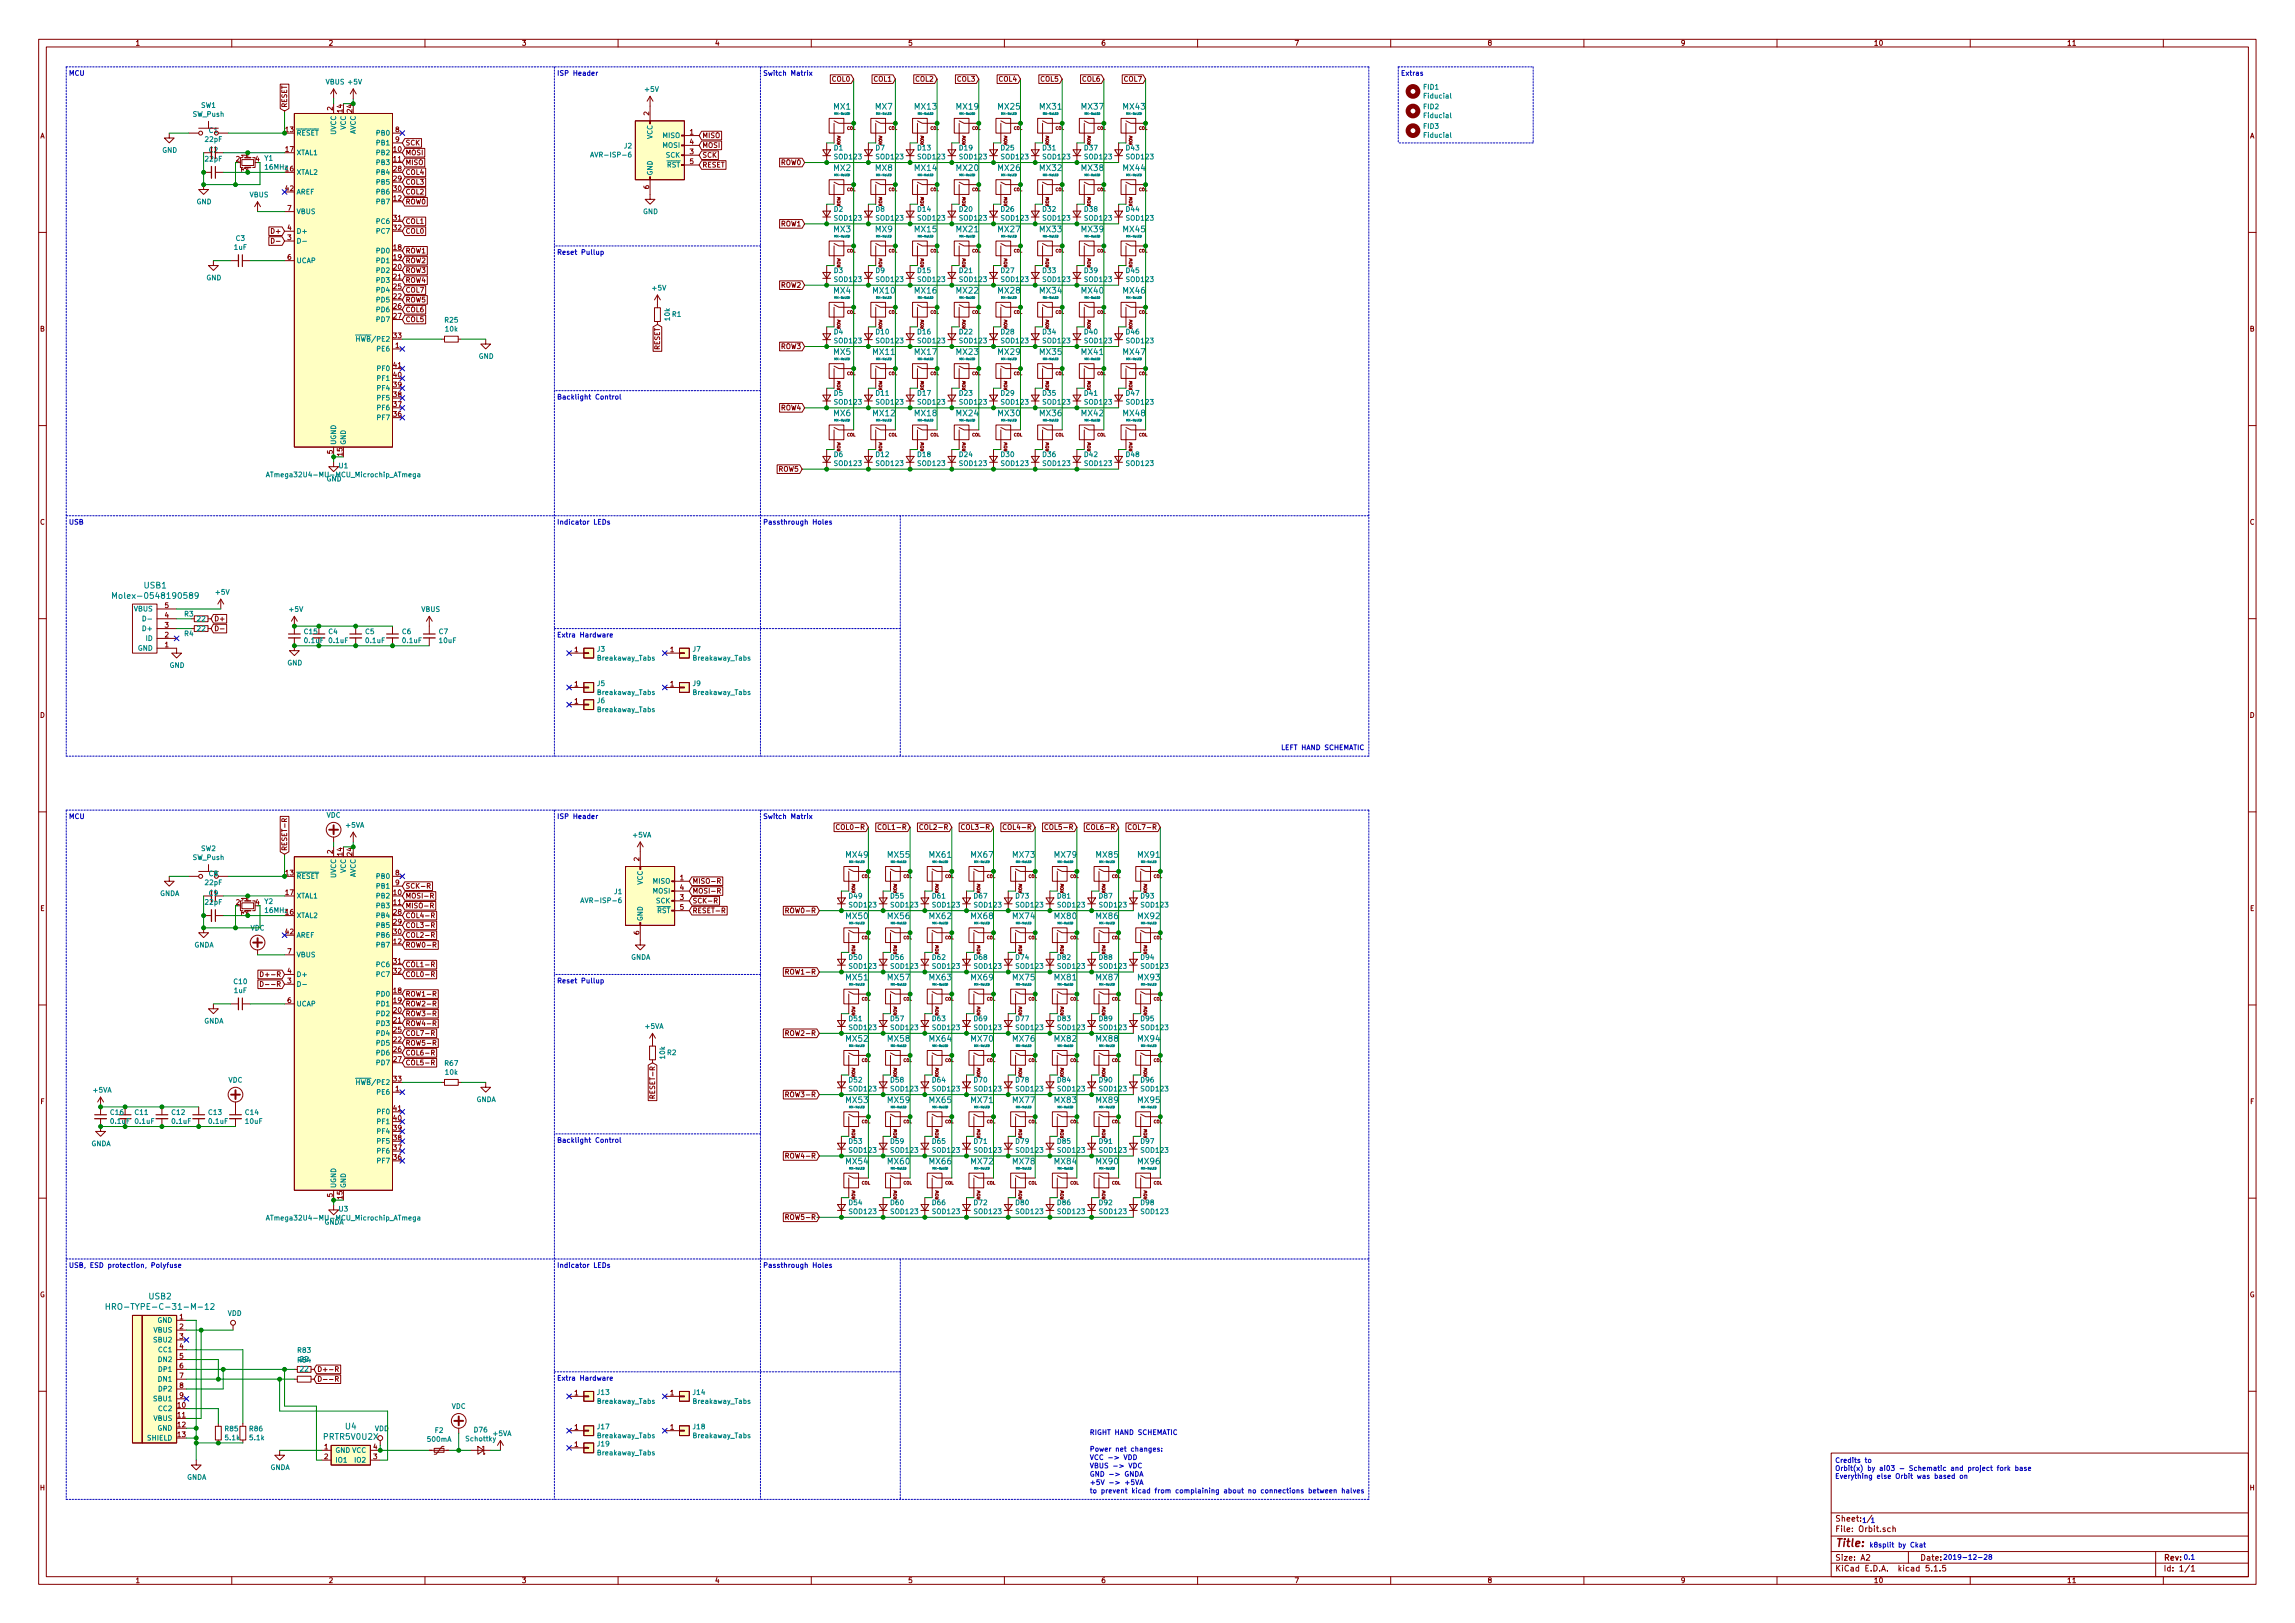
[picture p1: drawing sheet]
<svg xmlns="http://www.w3.org/2000/svg" width="594mm" height="420mm" viewBox="0 0 594 420" stroke-linecap="round" stroke-linejoin="round" font-family="sans-serif">
<defs><g id="words">
<text font-size="2.8" fill="#840000" x="475" y="400.4">Title:</text>
<g font-size="2.1" fill="#008484">
<text x="215.8" y="28.4">MX1</text>
<text x="226.6" y="28.4">MX7</text>
<text x="236.8" y="28.4">MX13</text>
<text x="247.6" y="28.4">MX19</text>
<text x="258.4" y="28.4">MX25</text>
<text x="269.2" y="28.4">MX31</text>
<text x="280" y="28.4">MX37</text>
<text x="290.8" y="28.4">MX43</text>
<text x="215.8" y="44.2">MX2</text>
<text x="226.6" y="44.2">MX8</text>
<text x="236.8" y="44.2">MX14</text>
<text x="247.6" y="44.2">MX20</text>
<text x="258.4" y="44.2">MX26</text>
<text x="269.2" y="44.2">MX32</text>
<text x="280" y="44.2">MX38</text>
<text x="290.8" y="44.2">MX44</text>
<text x="215.8" y="60.1">MX3</text>
<text x="226.6" y="60.1">MX9</text>
<text x="236.8" y="60.1">MX15</text>
<text x="247.6" y="60.1">MX21</text>
<text x="258.4" y="60.1">MX27</text>
<text x="269.2" y="60.1">MX33</text>
<text x="280" y="60.1">MX39</text>
<text x="290.8" y="60.1">MX45</text>
<text x="215.8" y="76">MX4</text>
<text x="226" y="76">MX10</text>
<text x="236.8" y="76">MX16</text>
<text x="247.6" y="76">MX22</text>
<text x="258.4" y="76">MX28</text>
<text x="269.2" y="76">MX34</text>
<text x="280" y="76">MX40</text>
<text x="290.8" y="76">MX46</text>
<text x="215.8" y="91.9">MX5</text>
<text x="226" y="91.9">MX11</text>
<text x="236.8" y="91.9">MX17</text>
<text x="247.6" y="91.9">MX23</text>
<text x="258.4" y="91.9">MX29</text>
<text x="269.2" y="91.9">MX35</text>
<text x="280" y="91.9">MX41</text>
<text x="290.8" y="91.9">MX47</text>
<text x="215.8" y="107.7">MX6</text>
<text x="226" y="107.7">MX12</text>
<text x="236.8" y="107.7">MX18</text>
<text x="247.6" y="107.7">MX24</text>
<text x="258.4" y="107.7">MX30</text>
<text x="269.2" y="107.7">MX36</text>
<text x="280" y="107.7">MX42</text>
<text x="290.8" y="107.7">MX48</text>
<text x="31" y="155">Molex-0548190589</text>
<text x="37.4" y="152.3">USB1</text>
<text x="219" y="222">MX49</text>
<text x="229.8" y="222">MX55</text>
<text x="240.6" y="222">MX61</text>
<text x="251.4" y="222">MX67</text>
<text x="262.2" y="222">MX73</text>
<text x="273" y="222">MX79</text>
<text x="283.8" y="222">MX85</text>
<text x="294.6" y="222">MX91</text>
<text x="219" y="237.9">MX50</text>
<text x="229.8" y="237.9">MX56</text>
<text x="240.6" y="237.9">MX62</text>
<text x="251.4" y="237.9">MX68</text>
<text x="262.2" y="237.9">MX74</text>
<text x="273" y="237.9">MX80</text>
<text x="283.8" y="237.9">MX86</text>
<text x="294.6" y="237.9">MX92</text>
<text x="219" y="253.8">MX51</text>
<text x="229.8" y="253.8">MX57</text>
<text x="240.6" y="253.8">MX63</text>
<text x="251.4" y="253.8">MX69</text>
<text x="262.2" y="253.8">MX75</text>
<text x="273" y="253.8">MX81</text>
<text x="283.8" y="253.8">MX87</text>
<text x="294.6" y="253.8">MX93</text>
<text x="219" y="269.7">MX52</text>
<text x="229.8" y="269.7">MX58</text>
<text x="240.6" y="269.7">MX64</text>
<text x="251.4" y="269.7">MX70</text>
<text x="262.2" y="269.7">MX76</text>
<text x="273" y="269.7">MX82</text>
<text x="283.8" y="269.7">MX88</text>
<text x="294.6" y="269.7">MX94</text>
<text x="219" y="285.5">MX53</text>
<text x="229.8" y="285.5">MX59</text>
<text x="240.6" y="285.5">MX65</text>
<text x="251.4" y="285.5">MX71</text>
<text x="262.2" y="285.5">MX77</text>
<text x="273" y="285.5">MX83</text>
<text x="283.8" y="285.5">MX89</text>
<text x="294.6" y="285.5">MX95</text>
<text x="219" y="301.4">MX54</text>
<text x="229.8" y="301.4">MX60</text>
<text x="240.6" y="301.4">MX66</text>
<text x="251.4" y="301.4">MX72</text>
<text x="262.2" y="301.4">MX78</text>
<text x="273" y="301.4">MX84</text>
<text x="283.8" y="301.4">MX90</text>
<text x="294.6" y="301.4">MX96</text>
<text x="30.5" y="339.1">HRO-TYPE-C-31-M-12</text>
<text x="38.6" y="336.4">USB2</text>
<text x="89.5" y="370">U4</text>
<text x="84" y="372.7">PRTR5V0U2X</text>
</g>
<g font-size="2.1" fill="#840000">
<text x="475" y="393.9">Sheet: /</text>
<text x="475" y="396.6">File: Orbit.sch</text>
<text x="475" y="406.8">KiCad E.D.A. kicad 5.1.5</text>
<text x="475" y="404">Size: A2</text>
<text x="497" y="404">Date:</text>
<text x="560" y="404">Rev:</text>
<text x="560" y="406.8">Id: 1/1</text>
</g>
<g font-size="1.8" fill="#840000">
<text x="35" y="11.8">1</text>
<text x="85" y="11.8">2</text>
<text x="135" y="11.8">3</text>
<text x="185" y="11.8">4</text>
<text x="235" y="11.8">5</text>
<text x="285" y="11.8">6</text>
<text x="335" y="11.8">7</text>
<text x="385" y="11.8">8</text>
<text x="435" y="11.8">9</text>
<text x="485" y="11.8">10</text>
<text x="535" y="11.8">11</text>
<text x="215.5" y="21.1">COL0</text>
<text x="226.3" y="21.1">COL1</text>
<text x="237.1" y="21.1">COL2</text>
<text x="247.9" y="21.1">COL3</text>
<text x="258.6" y="21.1">COL4</text>
<text x="269.4" y="21.1">COL5</text>
<text x="280.2" y="21.1">COL6</text>
<text x="291" y="21.1">COL7</text>
<text x="74.3" y="28" transform="rotate(-90 74.3 28)">RESET</text>
<text x="86.1" y="28.6" transform="rotate(-90 86.1 28.6)">2</text>
<text x="88.6" y="29.1" transform="rotate(-90 88.6 29.1)">14</text>
<text x="91.2" y="29.1" transform="rotate(-90 91.2 29.1)">24</text>
<text x="168" y="29.9" transform="rotate(-90 168 29.9)">2</text>
<text x="10.4" y="35.8">A</text>
<text x="54.1" y="34.4">C1</text>
<text x="74" y="34.2">13</text>
<text x="102.4" y="34.2">8</text>
<text x="178.6" y="34.8">1</text>
<text x="181.8" y="35.7">MISO</text>
<text x="582.4" y="35.8">A</text>
<text x="63.9" y="40.7" transform="rotate(-90 63.9 40.7)">1</text>
<text x="74" y="39.3">17</text>
<text x="101.9" y="39.3">10</text>
<text x="101.9" y="41.8">11</text>
<text x="102.4" y="36.7">9</text>
<text x="104.9" y="37.6">SCK</text>
<text x="104.9" y="40.2">MOSI</text>
<text x="178.6" y="39.9">3</text>
<text x="178.6" y="37.4">4</text>
<text x="181.8" y="40.8">SCK</text>
<text x="181.8" y="38.3">MOSI</text>
<text x="63.9" y="44.5" transform="rotate(-90 63.9 44.5)">3</text>
<text x="101.9" y="44.4">28</text>
<text x="101.9" y="46.9">29</text>
<text x="104.9" y="47.8">COL3</text>
<text x="104.9" y="45.3">COL4</text>
<text x="104.9" y="42.7">MISO</text>
<text x="178.6" y="42.5">5</text>
<text x="181.8" y="43.3">RESET</text>
<text x="202.2" y="42.7">ROW0</text>
<text x="74" y="49.4">42</text>
<text x="101.9" y="52">12</text>
<text x="101.9" y="49.4">30</text>
<text x="104.9" y="50.3">COL2</text>
<text x="104.9" y="52.9">ROW0</text>
<text x="168" y="48.9" transform="rotate(-90 168 48.9)">6</text>
<text x="74.4" y="59.6">4</text>
<text x="74.4" y="54.5">7</text>
<text x="101.9" y="57.1">31</text>
<text x="101.9" y="59.6">32</text>
<text x="104.9" y="58">COL1</text>
<text x="202.2" y="58.6">ROW1</text>
<text x="70.6" y="60.5">D+</text>
<text x="74.4" y="62.1">3</text>
<text x="101.9" y="64.7">18</text>
<text x="104.9" y="60.5">COL0</text>
<text x="104.9" y="65.6">ROW1</text>
<text x="74.4" y="67.2">6</text>
<text x="101.9" y="67.2">19</text>
<text x="101.9" y="69.8">20</text>
<text x="104.9" y="68.1">ROW2</text>
<text x="104.9" y="70.7">ROW3</text>
<text x="101.9" y="72.3">21</text>
<text x="101.9" y="77.4">22</text>
<text x="101.9" y="74.8">25</text>
<text x="104.9" y="75.7">COL7</text>
<text x="104.9" y="73.2">ROW4</text>
<text x="202.2" y="74.5">ROW2</text>
<text x="101.9" y="79.9">26</text>
<text x="101.9" y="82.5">27</text>
<text x="104.9" y="80.8">COL6</text>
<text x="104.9" y="83.4">COL5</text>
<text x="104.9" y="78.3">ROW5</text>
<text x="10.4" y="85.8">B</text>
<text x="101.9" y="87.5">33</text>
<text x="582.4" y="85.8">B</text>
<text x="101.9" y="95.2">41</text>
<text x="102.4" y="90.1">1</text>
<text x="170.8" y="90.7" transform="rotate(-90 170.8 90.7)">RESET</text>
<text x="202.2" y="90.3">ROW3</text>
<text x="101.9" y="100.2">39</text>
<text x="101.9" y="97.7">40</text>
<text x="101.9" y="107.9">36</text>
<text x="101.9" y="105.3">37</text>
<text x="101.9" y="102.8">38</text>
<text x="202.2" y="106.2">ROW4</text>
<text x="86.1" y="117.5" transform="rotate(-90 86.1 117.5)">5</text>
<text x="88.6" y="118" transform="rotate(-90 88.6 118)">15</text>
<text x="201.5" y="122.1">ROW5</text>
<text x="10.4" y="135.8">C</text>
<text x="582.4" y="135.8">C</text>
<text x="42.7" y="159.9">4</text>
<text x="42.7" y="157.4">5</text>
<text x="55.4" y="160.8">D+</text>
<text x="42.7" y="167.6">1</text>
<text x="42.7" y="165">2</text>
<text x="42.7" y="162.5">3</text>
<text x="148.7" y="168.8">1</text>
<text x="173.5" y="168.8">1</text>
<text x="148.7" y="177.7">1</text>
<text x="173.5" y="177.7">1</text>
<text x="10.4" y="185.8">D</text>
<text x="148.7" y="182.2">1</text>
<text x="582.4" y="185.8">D</text>
<text x="217.4" y="214.8">COL0-R</text>
<text x="228.2" y="214.8">COL1-R</text>
<text x="239" y="214.8">COL2-R</text>
<text x="249.8" y="214.8">COL3-R</text>
<text x="260.6" y="214.8">COL4-R</text>
<text x="271.4" y="214.8">COL5-R</text>
<text x="282.2" y="214.8">COL6-R</text>
<text x="293" y="214.8">COL7-R</text>
<text x="74.3" y="220.4" transform="rotate(-90 74.3 220.4)">RESET-R</text>
<text x="86.1" y="221" transform="rotate(-90 86.1 221)">2</text>
<text x="88.6" y="221.5" transform="rotate(-90 88.6 221.5)">14</text>
<text x="91.2" y="221.5" transform="rotate(-90 91.2 221.5)">24</text>
<text x="74" y="226.6">13</text>
<text x="102.4" y="226.6">8</text>
<text x="165.5" y="222.9" transform="rotate(-90 165.5 222.9)">2</text>
<text x="176" y="227.9">1</text>
<text x="63.9" y="233.1" transform="rotate(-90 63.9 233.1)">1</text>
<text x="74" y="231.7">17</text>
<text x="101.9" y="231.7">10</text>
<text x="102.4" y="229.2">9</text>
<text x="104.9" y="230">SCK-R</text>
<text x="104.9" y="232.6">MOSI-R</text>
<text x="176" y="233">3</text>
<text x="176" y="230.4">4</text>
<text x="179.2" y="231.3">MOSI-R</text>
<text x="179.2" y="228.8">MISO-R</text>
<text x="179.2" y="233.8">SCK-R</text>
<text x="10.4" y="235.8">E</text>
<text x="63.9" y="236.9" transform="rotate(-90 63.9 236.9)">3</text>
<text x="74" y="236.8">16</text>
<text x="101.9" y="234.2">11</text>
<text x="101.9" y="236.8">28</text>
<text x="101.9" y="239.3">29</text>
<text x="104.9" y="235.1">MISO-R</text>
<text x="104.9" y="237.7">COL4-R</text>
<text x="176" y="235.5">5</text>
<text x="179.2" y="236.4">RESET-R</text>
<text x="204.1" y="236.4">ROW0-R</text>
<text x="582.4" y="235.8">E</text>
<text x="74" y="241.9">42</text>
<text x="101.9" y="244.4">12</text>
<text x="101.9" y="241.9">30</text>
<text x="104.9" y="245.3">ROW0-R</text>
<text x="104.9" y="240.2">COL3-R</text>
<text x="104.9" y="242.7">COL2-R</text>
<text x="165.5" y="242" transform="rotate(-90 165.5 242)">6</text>
<text x="74.4" y="246.9">7</text>
<text x="101.9" y="249.5">31</text>
<text x="104.9" y="250.4">COL1-R</text>
<text x="68.7" y="252.9">D+-R</text>
<text x="69.1" y="255.4">D--R</text>
<text x="74.4" y="254.6">3</text>
<text x="74.4" y="252">4</text>
<text x="101.9" y="257.1">18</text>
<text x="101.9" y="252">32</text>
<text x="104.9" y="252.9">COL0-R</text>
<text x="104.9" y="258">ROW1-R</text>
<text x="204.1" y="252.3">ROW1-R</text>
<text x="74.4" y="259.6">6</text>
<text x="101.9" y="259.6">19</text>
<text x="101.9" y="262.2">20</text>
<text x="104.9" y="263.1">ROW3-R</text>
<text x="104.9" y="260.5">ROW2-R</text>
<text x="101.9" y="264.7">21</text>
<text x="101.9" y="269.8">22</text>
<text x="101.9" y="267.3">25</text>
<text x="104.9" y="265.6">ROW4-R</text>
<text x="104.9" y="268.1">COL7-R</text>
<text x="204.1" y="268.1">ROW2-R</text>
<text x="101.9" y="272.3">26</text>
<text x="101.9" y="274.9">27</text>
<text x="104.9" y="270.7">ROW5-R</text>
<text x="104.9" y="273.2">COL6-R</text>
<text x="104.9" y="275.8">COL5-R</text>
<text x="101.9" y="280">33</text>
<text x="10.5" y="285.8">F</text>
<text x="101.9" y="287.6">41</text>
<text x="102.4" y="282.5">1</text>
<text x="169.5" y="283.7" transform="rotate(-90 169.5 283.7)">RESET-R</text>
<text x="204.1" y="284">ROW3-R</text>
<text x="582.5" y="285.8">F</text>
<text x="101.9" y="292.7">39</text>
<text x="101.9" y="290.1">40</text>
<text x="101.9" y="297.7">37</text>
<text x="101.9" y="295.2">38</text>
<text x="204.1" y="299.9">ROW4-R</text>
<text x="101.9" y="300.3">36</text>
<text x="86.1" y="309.9" transform="rotate(-90 86.1 309.9)">5</text>
<text x="88.6" y="310.4" transform="rotate(-90 88.6 310.4)">15</text>
<text x="204.1" y="315.8">ROW5-R</text>
<text x="10.3" y="335.8">G</text>
<text x="582.3" y="335.8">G</text>
<text x="46.5" y="341.5">1</text>
<text x="46.5" y="344.1">2</text>
<text x="46.5" y="346.6">3</text>
<text x="46.5" y="349.2">4</text>
<text x="46.5" y="351.7">5</text>
<text x="46.5" y="354.2">6</text>
<text x="46.5" y="356.8">7</text>
<text x="46.5" y="359.3">8</text>
<text x="82.1" y="357.7">D--R</text>
<text x="82.1" y="355.1">D+-R</text>
<text x="46" y="364.4">10</text>
<text x="46.5" y="361.9">9</text>
<text x="148.7" y="361.2">1</text>
<text x="173.5" y="361.2">1</text>
<text x="46" y="366.9">11</text>
<text x="46" y="369.5">12</text>
<text x="148.7" y="370.1">1</text>
<text x="173.5" y="370.1">1</text>
<text x="46" y="372">13</text>
<text x="84" y="375.2">1</text>
<text x="84" y="377.7">2</text>
<text x="96.7" y="377.7">3</text>
<text x="96.7" y="375.2">4</text>
<text x="148.7" y="374.6">1</text>
<text x="10.4" y="385.8">H</text>
<text x="582.4" y="385.8">H</text>
<text x="35" y="409.8">1</text>
<text x="85" y="409.8">2</text>
<text x="135" y="409.8">3</text>
<text x="185" y="409.8">4</text>
<text x="235" y="409.8">5</text>
<text x="285" y="409.8">6</text>
<text x="335" y="409.8">7</text>
<text x="385" y="409.8">8</text>
<text x="435" y="409.8">9</text>
<text x="485" y="409.8">10</text>
<text x="535" y="409.8">11</text>
</g>
<g font-size="1.8" fill="#0000c2">
<text x="17.8" y="19.6">MCU</text>
<text x="144.1" y="19.6">ISP Header</text>
<text x="197.5" y="19.6">Switch Matrix</text>
<text x="362.6" y="19.6">Extras</text>
<text x="144.1" y="66">Reset Pullup</text>
<text x="144.1" y="103.4">Backlight Control</text>
<text x="17.8" y="135.8">USB</text>
<text x="144.1" y="135.8">Indicator LEDs</text>
<text x="197.5" y="135.8">Passthrough Holes</text>
<text x="144.1" y="165">Extra Hardware</text>
<text x="331.5" y="194.2">LEFT HAND SCHEMATIC</text>
<text x="17.8" y="212">MCU</text>
<text x="144.1" y="212">ISP Header</text>
<text x="197.5" y="212">Switch Matrix</text>
<text x="144.1" y="254.6">Reset Pullup</text>
<text x="144.1" y="295.8">Backlight Control</text>
<text x="17.8" y="328.2">USB, ESD protection, Polyfuse</text>
<text x="144.1" y="328.2">Indicator LEDs</text>
<text x="197.5" y="328.2">Passthrough Holes</text>
<text x="144.1" y="357.4">Extra Hardware</text>
<text x="281.9" y="371.5">RIGHT HAND SCHEMATIC</text>
<text x="281.9" y="375.8">Power net changes:</text>
<text x="281.9" y="377.9">VCC -&gt; VDD</text>
<text x="281.9" y="380.1">VBUS -&gt; VDC</text>
<text x="281.9" y="382.3">GND -&gt; GNDA</text>
<text x="475" y="378.7">Credits to</text>
<text x="475" y="380.8">Orbit(x) by ai03 - Schematic and project fork base</text>
<text x="475" y="382.8">Everything else Orbit was based on</text>
<text x="281.9" y="384.4">+5V -&gt; +5VA</text>
<text x="281.9" y="386.6">to prevent kicad from complaining about no connections between halves</text>
<text x="482" y="394.3">1 1</text>
<text x="483.9" y="400.6">k8split by Ckat</text>
<text x="502.9" y="403.8">2019-12-28</text>
<text x="565.1" y="403.8">0.1</text>
</g>
<g font-size="1.8" fill="#008484">
<text x="84.3" y="21.9">VBUS +5V</text>
<text x="167.1" y="23.8">+5V</text>
<text x="368.6" y="23.2">FID1</text>
<text x="52.1" y="27.9">SW1</text>
<text x="368.6" y="28.3">FID2</text>
<text x="368.8" y="25.5">Fiducial</text>
<text x="49.9" y="30.2">SW_Push</text>
<text x="76.7" y="35.1">RESET</text>
<text x="87" y="34.9" transform="rotate(-90 87 34.9)">UVCC</text>
<text x="89.5" y="33.6" transform="rotate(-90 89.5 33.6)">VCC</text>
<text x="92.1" y="34.9" transform="rotate(-90 92.1 34.9)">AVCC</text>
<text x="97.7" y="35.1">PB0</text>
<text x="171.6" y="35.7">MISO</text>
<text x="368.6" y="33.3">FID3</text>
<text x="368.8" y="30.6">Fiducial</text>
<text x="368.8" y="35.7">Fiducial</text>
<text x="42" y="39.5">GND</text>
<text x="53.2" y="41.8">22pF</text>
<text x="53.2" y="36.7">22pF</text>
<text x="54.1" y="39.5">C2</text>
<text x="68.5" y="41.6">Y1</text>
<text x="76.7" y="40.2">XTAL1</text>
<text x="97.7" y="40.2">PB2</text>
<text x="97.7" y="37.6">PB1</text>
<text x="153.8" y="40.7">AVR-ISP-6</text>
<text x="161.6" y="38.4">J2</text>
<text x="168.9" y="36" transform="rotate(-90 168.9 36)">VCC</text>
<text x="171.6" y="38.3">MOSI</text>
<text x="172.4" y="40.8">SCK</text>
<text x="215.9" y="38.9">D1</text>
<text x="216.1" y="41.2">SOD123</text>
<text x="226.7" y="38.9">D7</text>
<text x="226.9" y="41.2">SOD123</text>
<text x="237.6" y="38.9">D13</text>
<text x="237.7" y="41.2">SOD123</text>
<text x="248.4" y="38.9">D19</text>
<text x="248.5" y="41.2">SOD123</text>
<text x="259.2" y="38.9">D25</text>
<text x="259.3" y="41.2">SOD123</text>
<text x="270" y="38.9">D31</text>
<text x="270.1" y="41.2">SOD123</text>
<text x="280.8" y="38.9">D37</text>
<text x="280.9" y="41.2">SOD123</text>
<text x="291.6" y="38.9">D43</text>
<text x="291.7" y="41.2">SOD123</text>
<text x="68.7" y="43.9">16MHz</text>
<text x="74" y="44.4">16</text>
<text x="76.7" y="45.3">XTAL2</text>
<text x="97.7" y="42.7">PB3</text>
<text x="97.7" y="45.3">PB4</text>
<text x="97.7" y="47.8">PB5</text>
<text x="168.9" y="45.5" transform="rotate(-90 168.9 45.5)">GND</text>
<text x="172.6" y="43.3">RST</text>
<text x="50.9" y="52.9">GND</text>
<text x="64.6" y="51.1">VBUS</text>
<text x="76.7" y="50.3">AREF</text>
<text x="97.7" y="52.9">PB7</text>
<text x="97.7" y="50.3">PB6</text>
<text x="76.7" y="55.4">VBUS</text>
<text x="97.7" y="58">PC6</text>
<text x="166.4" y="55.4">GND</text>
<text x="215.9" y="54.8">D2</text>
<text x="216.1" y="57.1">SOD123</text>
<text x="226.7" y="54.8">D8</text>
<text x="226.9" y="57.1">SOD123</text>
<text x="237.6" y="54.8">D14</text>
<text x="237.7" y="57.1">SOD123</text>
<text x="248.4" y="54.8">D20</text>
<text x="248.5" y="57.1">SOD123</text>
<text x="259.2" y="54.8">D26</text>
<text x="259.3" y="57.1">SOD123</text>
<text x="270" y="54.8">D32</text>
<text x="270.1" y="57.1">SOD123</text>
<text x="280.8" y="54.8">D38</text>
<text x="280.9" y="57.1">SOD123</text>
<text x="291.6" y="54.8">D44</text>
<text x="291.7" y="57.1">SOD123</text>
<text x="60.7" y="64.7">1uF</text>
<text x="61.1" y="62.3">C3</text>
<text x="76.7" y="60.5">D+</text>
<text x="97.7" y="65.6">PD0</text>
<text x="97.7" y="60.5">PC7</text>
<text x="76.7" y="68.1">UCAP</text>
<text x="97.7" y="68.1">PD1</text>
<text x="97.7" y="70.7">PD2</text>
<text x="215.9" y="70.7">D3</text>
<text x="226.7" y="70.7">D9</text>
<text x="237.6" y="70.7">D15</text>
<text x="248.4" y="70.7">D21</text>
<text x="259.2" y="70.7">D27</text>
<text x="270" y="70.7">D33</text>
<text x="280.8" y="70.7">D39</text>
<text x="291.6" y="70.7">D45</text>
<text x="53.4" y="72.6">GND</text>
<text x="97.7" y="73.2">PD3</text>
<text x="97.7" y="75.7">PD4</text>
<text x="169" y="75.2">+5V</text>
<text x="216.1" y="73">SOD123</text>
<text x="226.9" y="73">SOD123</text>
<text x="237.7" y="73">SOD123</text>
<text x="248.5" y="73">SOD123</text>
<text x="259.3" y="73">SOD123</text>
<text x="270.1" y="73">SOD123</text>
<text x="280.9" y="73">SOD123</text>
<text x="291.7" y="73">SOD123</text>
<text x="97.7" y="78.3">PD5</text>
<text x="97.7" y="80.8">PD6</text>
<text x="97.7" y="83.4">PD7</text>
<text x="115.2" y="83.5">R25</text>
<text x="173.4" y="82.9" transform="rotate(-90 173.4 82.9)">10k</text>
<text x="174" y="82">R1</text>
<text x="93" y="88.4">HWB/PE2</text>
<text x="115.4" y="85.8">10k</text>
<text x="215.9" y="86.6">D4</text>
<text x="216.1" y="88.9">SOD123</text>
<text x="226.8" y="86.6">D10</text>
<text x="226.9" y="88.9">SOD123</text>
<text x="237.6" y="86.6">D16</text>
<text x="237.7" y="88.9">SOD123</text>
<text x="248.4" y="86.6">D22</text>
<text x="248.5" y="88.9">SOD123</text>
<text x="259.2" y="86.6">D28</text>
<text x="259.3" y="88.9">SOD123</text>
<text x="270" y="86.6">D34</text>
<text x="270.1" y="88.9">SOD123</text>
<text x="280.8" y="86.6">D40</text>
<text x="280.9" y="88.9">SOD123</text>
<text x="291.6" y="86.6">D46</text>
<text x="291.7" y="88.9">SOD123</text>
<text x="97.7" y="91">PE6</text>
<text x="123.9" y="92.9">GND</text>
<text x="97.8" y="101.1">PF4</text>
<text x="97.8" y="98.6">PF1</text>
<text x="97.8" y="96.1">PF0</text>
<text x="97.8" y="106.2">PF6</text>
<text x="97.8" y="103.7">PF5</text>
<text x="215.9" y="102.4">D5</text>
<text x="216.1" y="104.7">SOD123</text>
<text x="226.8" y="102.4">D11</text>
<text x="226.9" y="104.7">SOD123</text>
<text x="237.6" y="102.4">D17</text>
<text x="237.7" y="104.7">SOD123</text>
<text x="248.4" y="102.4">D23</text>
<text x="248.5" y="104.7">SOD123</text>
<text x="259.2" y="102.4">D29</text>
<text x="259.3" y="104.7">SOD123</text>
<text x="270" y="102.4">D35</text>
<text x="270.1" y="104.7">SOD123</text>
<text x="280.8" y="102.4">D41</text>
<text x="280.9" y="104.7">SOD123</text>
<text x="291.6" y="102.4">D47</text>
<text x="291.7" y="104.7">SOD123</text>
<text x="97.8" y="108.8">PF7</text>
<text x="87" y="115.2" transform="rotate(-90 87 115.2)">UGND</text>
<text x="89.5" y="115.2" transform="rotate(-90 89.5 115.2)">GND</text>
<text x="215.9" y="118.3">D6</text>
<text x="226.8" y="118.3">D12</text>
<text x="237.6" y="118.3">D18</text>
<text x="248.4" y="118.3">D24</text>
<text x="259.2" y="118.3">D30</text>
<text x="270" y="118.3">D36</text>
<text x="280.8" y="118.3">D42</text>
<text x="291.6" y="118.3">D48</text>
<text x="70.7" y="123.5">ATmega32U4-MU-MCU_Microchip_ATmega</text>
<text x="84.5" y="124.6">GND</text>
<text x="87.8" y="121.2">U1</text>
<text x="216.1" y="120.6">SOD123</text>
<text x="226.9" y="120.6">SOD123</text>
<text x="237.7" y="120.6">SOD123</text>
<text x="248.5" y="120.6">SOD123</text>
<text x="259.3" y="120.6">SOD123</text>
<text x="270.1" y="120.6">SOD123</text>
<text x="280.9" y="120.6">SOD123</text>
<text x="291.7" y="120.6">SOD123</text>
<text x="55.9" y="153.9">+5V</text>
<text x="34.7" y="158.3">VBUS</text>
<text x="47.8" y="159.6">R3</text>
<text x="51.1" y="160.9">22</text>
<text x="75" y="158.4">+5V</text>
<text x="109.1" y="158.4">VBUS</text>
<text x="37.3" y="163.4">D+</text>
<text x="37.8" y="165.9">ID</text>
<text x="47.8" y="164.7">R4</text>
<text x="51.1" y="163.4">22</text>
<text x="78.8" y="164.2">C15</text>
<text x="78.9" y="166.5">0.1uF</text>
<text x="85.1" y="164.2">C4</text>
<text x="85.3" y="166.5">0.1uF</text>
<text x="94.6" y="164.2">C5</text>
<text x="94.8" y="166.5">0.1uF</text>
<text x="104.1" y="164.2">C6</text>
<text x="104.3" y="166.5">0.1uF</text>
<text x="113.7" y="164.2">C7</text>
<text x="113.8" y="166.5">10uF</text>
<text x="35.7" y="168.4">GND</text>
<text x="43.9" y="172.9">GND</text>
<text x="74.4" y="172.3">GND</text>
<text x="154.6" y="168.7">J3</text>
<text x="154.9" y="171">Breakaway_Tabs</text>
<text x="179.4" y="168.7">J7</text>
<text x="179.7" y="171">Breakaway_Tabs</text>
<text x="154.6" y="177.6">J5</text>
<text x="154.9" y="179.9">Breakaway_Tabs</text>
<text x="179.4" y="177.6">J9</text>
<text x="179.7" y="179.9">Breakaway_Tabs</text>
<text x="154.6" y="182">J6</text>
<text x="154.9" y="184.3">Breakaway_Tabs</text>
<text x="84.5" y="211.7">VDC</text>
<text x="89.6" y="214.3">+5VA</text>
<text x="52.1" y="220.3">SW2</text>
<text x="163.9" y="216.8">+5VA</text>
<text x="49.9" y="222.6">SW_Push</text>
<text x="54.1" y="226.8">C8</text>
<text x="76.7" y="227.5">RESET</text>
<text x="87" y="227.3" transform="rotate(-90 87 227.3)">UVCC</text>
<text x="89.5" y="226" transform="rotate(-90 89.5 226)">VCC</text>
<text x="92.1" y="227.3" transform="rotate(-90 92.1 227.3)">AVCC</text>
<text x="97.7" y="227.5">PB0</text>
<text x="41.4" y="231.9">GNDA</text>
<text x="53.2" y="229.1">22pF</text>
<text x="54.1" y="231.9">C9</text>
<text x="76.7" y="232.6">XTAL1</text>
<text x="97.7" y="232.6">PB2</text>
<text x="97.7" y="230">PB1</text>
<text x="151.3" y="233.8">AVR-ISP-6</text>
<text x="159.1" y="231.5">J1</text>
<text x="166.4" y="229.1" transform="rotate(-90 166.4 229.1)">VCC</text>
<text x="169.1" y="228.8">MISO</text>
<text x="169.1" y="231.3">MOSI</text>
<text x="169.9" y="233.8">SCK</text>
<text x="219.8" y="232.6">D49</text>
<text x="230.6" y="232.6">D55</text>
<text x="241.4" y="232.6">D61</text>
<text x="252.2" y="232.6">D67</text>
<text x="263" y="232.6">D73</text>
<text x="273.8" y="232.6">D81</text>
<text x="284.6" y="232.6">D87</text>
<text x="295.4" y="232.6">D93</text>
<text x="53.2" y="234.2">22pF</text>
<text x="68.5" y="234">Y2</text>
<text x="68.7" y="236.3">16MHz</text>
<text x="76.7" y="237.7">XTAL2</text>
<text x="97.7" y="235.1">PB3</text>
<text x="97.7" y="237.7">PB4</text>
<text x="166.4" y="238.5" transform="rotate(-90 166.4 238.5)">GND</text>
<text x="170.1" y="236.4">RST</text>
<text x="219.9" y="234.9">SOD123</text>
<text x="230.7" y="234.9">SOD123</text>
<text x="241.5" y="234.9">SOD123</text>
<text x="252.3" y="234.9">SOD123</text>
<text x="263.1" y="234.9">SOD123</text>
<text x="273.9" y="234.9">SOD123</text>
<text x="284.7" y="234.9">SOD123</text>
<text x="295.5" y="234.9">SOD123</text>
<text x="50.2" y="245.3">GNDA</text>
<text x="64.8" y="240.9">VDC</text>
<text x="76.7" y="242.7">AREF</text>
<text x="97.7" y="245.3">PB7</text>
<text x="97.7" y="240.2">PB5</text>
<text x="97.7" y="242.7">PB6</text>
<text x="76.7" y="247.8">VBUS</text>
<text x="97.7" y="250.4">PC6</text>
<text x="163.3" y="248.5">GNDA</text>
<text x="219.8" y="248.5">D50</text>
<text x="219.9" y="250.8">SOD123</text>
<text x="230.6" y="248.5">D56</text>
<text x="230.7" y="250.8">SOD123</text>
<text x="241.4" y="248.5">D62</text>
<text x="241.5" y="250.8">SOD123</text>
<text x="252.2" y="248.5">D68</text>
<text x="252.3" y="250.8">SOD123</text>
<text x="263" y="248.5">D74</text>
<text x="263.1" y="250.8">SOD123</text>
<text x="273.8" y="248.5">D82</text>
<text x="273.9" y="250.8">SOD123</text>
<text x="284.6" y="248.5">D88</text>
<text x="284.7" y="250.8">SOD123</text>
<text x="295.4" y="248.5">D94</text>
<text x="295.5" y="250.8">SOD123</text>
<text x="60.6" y="254.8">C10</text>
<text x="60.7" y="257.1">1uF</text>
<text x="76.7" y="252.9">D+</text>
<text x="97.7" y="258">PD0</text>
<text x="97.7" y="252.9">PC7</text>
<text x="76.7" y="260.5">UCAP</text>
<text x="97.7" y="260.5">PD1</text>
<text x="97.7" y="263.1">PD2</text>
<text x="52.8" y="265">GNDA</text>
<text x="97.7" y="265.6">PD3</text>
<text x="97.7" y="268.1">PD4</text>
<text x="167.1" y="266.3">+5VA</text>
<text x="219.8" y="264.4">D51</text>
<text x="219.9" y="266.7">SOD123</text>
<text x="230.6" y="264.4">D57</text>
<text x="230.7" y="266.7">SOD123</text>
<text x="241.4" y="264.4">D63</text>
<text x="241.5" y="266.7">SOD123</text>
<text x="252.2" y="264.4">D69</text>
<text x="252.3" y="266.7">SOD123</text>
<text x="263" y="264.4">D77</text>
<text x="263.1" y="266.7">SOD123</text>
<text x="273.8" y="264.4">D83</text>
<text x="273.9" y="266.7">SOD123</text>
<text x="284.6" y="264.4">D89</text>
<text x="284.7" y="266.7">SOD123</text>
<text x="295.4" y="264.4">D95</text>
<text x="295.5" y="266.7">SOD123</text>
<text x="97.7" y="270.7">PD5</text>
<text x="97.7" y="273.2">PD6</text>
<text x="97.7" y="275.8">PD7</text>
<text x="115.2" y="275.9">R67</text>
<text x="172.1" y="274.1" transform="rotate(-90 172.1 274.1)">10k</text>
<text x="172.8" y="273.1">R2</text>
<text x="59.1" y="280.3">VDC</text>
<text x="93" y="280.8">HWB/PE2</text>
<text x="115.4" y="278.2">10k</text>
<text x="219.8" y="280.2">D52</text>
<text x="230.6" y="280.2">D58</text>
<text x="241.4" y="280.2">D64</text>
<text x="252.2" y="280.2">D70</text>
<text x="263" y="280.2">D78</text>
<text x="273.8" y="280.2">D84</text>
<text x="284.6" y="280.2">D90</text>
<text x="295.4" y="280.2">D96</text>
<text x="24.2" y="282.8">+5VA</text>
<text x="97.7" y="283.4">PE6</text>
<text x="123.3" y="285.3">GNDA</text>
<text x="219.9" y="282.5">SOD123</text>
<text x="230.7" y="282.5">SOD123</text>
<text x="241.5" y="282.5">SOD123</text>
<text x="252.3" y="282.5">SOD123</text>
<text x="263.1" y="282.5">SOD123</text>
<text x="273.9" y="282.5">SOD123</text>
<text x="284.7" y="282.5">SOD123</text>
<text x="295.5" y="282.5">SOD123</text>
<text x="28.7" y="288.6">C16</text>
<text x="28.8" y="290.9">0.1uF</text>
<text x="35" y="288.6">C11</text>
<text x="35.1" y="290.9">0.1uF</text>
<text x="44.5" y="288.6">C12</text>
<text x="44.6" y="290.9">0.1uF</text>
<text x="54.1" y="288.6">C13</text>
<text x="54.2" y="290.9">0.1uF</text>
<text x="63.6" y="288.6">C14</text>
<text x="63.6" y="290.9">10uF</text>
<text x="97.8" y="293.5">PF4</text>
<text x="97.8" y="291">PF1</text>
<text x="97.8" y="288.5">PF0</text>
<text x="23.6" y="296.7">GNDA</text>
<text x="97.8" y="298.6">PF6</text>
<text x="97.8" y="296.1">PF5</text>
<text x="219.8" y="296.1">D53</text>
<text x="219.9" y="298.4">SOD123</text>
<text x="230.6" y="296.1">D59</text>
<text x="230.7" y="298.4">SOD123</text>
<text x="241.4" y="296.1">D65</text>
<text x="241.5" y="298.4">SOD123</text>
<text x="252.2" y="296.1">D71</text>
<text x="252.3" y="298.4">SOD123</text>
<text x="263" y="296.1">D79</text>
<text x="263.1" y="298.4">SOD123</text>
<text x="273.8" y="296.1">D85</text>
<text x="273.9" y="298.4">SOD123</text>
<text x="284.6" y="296.1">D91</text>
<text x="284.7" y="298.4">SOD123</text>
<text x="295.4" y="296.1">D97</text>
<text x="295.5" y="298.4">SOD123</text>
<text x="97.8" y="301.2">PF7</text>
<text x="87" y="307.6" transform="rotate(-90 87 307.6)">UGND</text>
<text x="89.5" y="307.6" transform="rotate(-90 89.5 307.6)">GND</text>
<text x="219.8" y="312">D54</text>
<text x="230.6" y="312">D60</text>
<text x="241.4" y="312">D66</text>
<text x="252.2" y="312">D72</text>
<text x="263" y="312">D80</text>
<text x="273.8" y="312">D86</text>
<text x="284.6" y="312">D92</text>
<text x="295.4" y="312">D98</text>
<text x="70.7" y="315.9">ATmega32U4-MU-MCU_Microchip_ATmega</text>
<text x="83.9" y="317">GNDA</text>
<text x="87.8" y="313.6">U3</text>
<text x="219.9" y="314.3">SOD123</text>
<text x="230.7" y="314.3">SOD123</text>
<text x="241.5" y="314.3">SOD123</text>
<text x="252.3" y="314.3">SOD123</text>
<text x="263.1" y="314.3">SOD123</text>
<text x="273.9" y="314.3">SOD123</text>
<text x="284.7" y="314.3">SOD123</text>
<text x="295.5" y="314.3">SOD123</text>
<text x="58.9" y="340.6">VDD</text>
<text x="39.8" y="345">VBUS</text>
<text x="40" y="347.5">SBU2</text>
<text x="40.8" y="342.4">GND</text>
<text x="41.2" y="350.1">CC1</text>
<text x="41.2" y="352.6">DN2</text>
<text x="77.1" y="350.2">R83</text>
<text x="77.1" y="352.7">R84</text>
<text x="77.8" y="352.5">22</text>
<text x="41.2" y="357.7">DN1</text>
<text x="41.3" y="355.1">DP1</text>
<text x="77.8" y="355.1">22</text>
<text x="40" y="362.8">SBU1</text>
<text x="41.2" y="365.3">CC2</text>
<text x="41.3" y="360.2">DP2</text>
<text x="116.9" y="364.7">VDC</text>
<text x="154.7" y="361.1">J13</text>
<text x="154.9" y="363.4">Breakaway_Tabs</text>
<text x="179.5" y="361.1">J14</text>
<text x="179.7" y="363.4">Breakaway_Tabs</text>
<text x="39.8" y="367.8">VBUS</text>
<text x="40.8" y="370.4">GND</text>
<text x="58.3" y="370.5">R85</text>
<text x="64.6" y="370.5">R86</text>
<text x="97" y="370.5">VDD</text>
<text x="112.6" y="370.9">F2</text>
<text x="122.8" y="370.8">D76</text>
<text x="127.7" y="371.7">+5VA</text>
<text x="154.7" y="370">J17</text>
<text x="179.5" y="370">J18</text>
<text x="38.2" y="372.9">SHIELD</text>
<text x="58.4" y="372.8">5.1k</text>
<text x="64.7" y="372.8">5.1k</text>
<text x="86.7" y="376.1">GND VCC</text>
<text x="110.8" y="373.2">500mA</text>
<text x="120.7" y="373.1">Schottky</text>
<text x="154.7" y="374.4">J19</text>
<text x="154.9" y="376.7">Breakaway_Tabs</text>
<text x="154.9" y="372.3">Breakaway_Tabs</text>
<text x="179.7" y="372.3">Breakaway_Tabs</text>
<text x="48.3" y="383.1">GNDA</text>
<text x="69.9" y="380.5">GNDA</text>
<text x="86.7" y="378.6">IO1</text>
<text x="92" y="378.6">IO2</text>
</g>
<g font-size="1.8" fill="#008400">
<text x="61.1" y="41.8">2</text>
<text x="66.2" y="41.8">4</text>
<text x="61.1" y="234.2">2</text>
<text x="66.2" y="234.2">4</text>
</g>
<g font-size="1.1" fill="#840000">
<text x="219.2" y="33.6">COL</text>
<text x="230" y="33.6">COL</text>
<text x="240.8" y="33.6">COL</text>
<text x="251.6" y="33.6">COL</text>
<text x="262.4" y="33.6">COL</text>
<text x="273.2" y="33.6">COL</text>
<text x="284" y="33.6">COL</text>
<text x="294.8" y="33.6">COL</text>
<text x="217.6" y="37.6" transform="rotate(-90 217.6 37.6)">ROW</text>
<text x="228.3" y="37.6" transform="rotate(-90 228.3 37.6)">ROW</text>
<text x="239.1" y="37.6" transform="rotate(-90 239.1 37.6)">ROW</text>
<text x="249.9" y="37.6" transform="rotate(-90 249.9 37.6)">ROW</text>
<text x="260.7" y="37.6" transform="rotate(-90 260.7 37.6)">ROW</text>
<text x="271.5" y="37.6" transform="rotate(-90 271.5 37.6)">ROW</text>
<text x="282.3" y="37.6" transform="rotate(-90 282.3 37.6)">ROW</text>
<text x="293.1" y="37.6" transform="rotate(-90 293.1 37.6)">ROW</text>
<text x="217.6" y="53.5" transform="rotate(-90 217.6 53.5)">ROW</text>
<text x="219.2" y="49.5">COL</text>
<text x="228.3" y="53.5" transform="rotate(-90 228.3 53.5)">ROW</text>
<text x="230" y="49.5">COL</text>
<text x="239.1" y="53.5" transform="rotate(-90 239.1 53.5)">ROW</text>
<text x="240.8" y="49.5">COL</text>
<text x="249.9" y="53.5" transform="rotate(-90 249.9 53.5)">ROW</text>
<text x="251.6" y="49.5">COL</text>
<text x="260.7" y="53.5" transform="rotate(-90 260.7 53.5)">ROW</text>
<text x="262.4" y="49.5">COL</text>
<text x="271.5" y="53.5" transform="rotate(-90 271.5 53.5)">ROW</text>
<text x="273.2" y="49.5">COL</text>
<text x="282.3" y="53.5" transform="rotate(-90 282.3 53.5)">ROW</text>
<text x="284" y="49.5">COL</text>
<text x="293.1" y="53.5" transform="rotate(-90 293.1 53.5)">ROW</text>
<text x="294.8" y="49.5">COL</text>
<text x="219.2" y="65.3">COL</text>
<text x="230" y="65.3">COL</text>
<text x="240.8" y="65.3">COL</text>
<text x="251.6" y="65.3">COL</text>
<text x="262.4" y="65.3">COL</text>
<text x="273.2" y="65.3">COL</text>
<text x="284" y="65.3">COL</text>
<text x="294.8" y="65.3">COL</text>
<text x="217.6" y="69.4" transform="rotate(-90 217.6 69.4)">ROW</text>
<text x="228.3" y="69.4" transform="rotate(-90 228.3 69.4)">ROW</text>
<text x="239.1" y="69.4" transform="rotate(-90 239.1 69.4)">ROW</text>
<text x="249.9" y="69.4" transform="rotate(-90 249.9 69.4)">ROW</text>
<text x="260.7" y="69.4" transform="rotate(-90 260.7 69.4)">ROW</text>
<text x="271.5" y="69.4" transform="rotate(-90 271.5 69.4)">ROW</text>
<text x="282.3" y="69.4" transform="rotate(-90 282.3 69.4)">ROW</text>
<text x="293.1" y="69.4" transform="rotate(-90 293.1 69.4)">ROW</text>
<text x="219.2" y="81.2">COL</text>
<text x="230" y="81.2">COL</text>
<text x="240.8" y="81.2">COL</text>
<text x="251.6" y="81.2">COL</text>
<text x="262.4" y="81.2">COL</text>
<text x="273.2" y="81.2">COL</text>
<text x="284" y="81.2">COL</text>
<text x="294.8" y="81.2">COL</text>
<text x="217.6" y="85.2" transform="rotate(-90 217.6 85.2)">ROW</text>
<text x="228.3" y="85.2" transform="rotate(-90 228.3 85.2)">ROW</text>
<text x="239.1" y="85.2" transform="rotate(-90 239.1 85.2)">ROW</text>
<text x="249.9" y="85.2" transform="rotate(-90 249.9 85.2)">ROW</text>
<text x="260.7" y="85.2" transform="rotate(-90 260.7 85.2)">ROW</text>
<text x="271.5" y="85.2" transform="rotate(-90 271.5 85.2)">ROW</text>
<text x="282.3" y="85.2" transform="rotate(-90 282.3 85.2)">ROW</text>
<text x="293.1" y="85.2" transform="rotate(-90 293.1 85.2)">ROW</text>
<text x="217.6" y="101.1" transform="rotate(-90 217.6 101.1)">ROW</text>
<text x="219.2" y="97.1">COL</text>
<text x="228.3" y="101.1" transform="rotate(-90 228.3 101.1)">ROW</text>
<text x="230" y="97.1">COL</text>
<text x="239.1" y="101.1" transform="rotate(-90 239.1 101.1)">ROW</text>
<text x="240.8" y="97.1">COL</text>
<text x="249.9" y="101.1" transform="rotate(-90 249.9 101.1)">ROW</text>
<text x="251.6" y="97.1">COL</text>
<text x="260.7" y="101.1" transform="rotate(-90 260.7 101.1)">ROW</text>
<text x="262.4" y="97.1">COL</text>
<text x="271.5" y="101.1" transform="rotate(-90 271.5 101.1)">ROW</text>
<text x="273.2" y="97.1">COL</text>
<text x="282.3" y="101.1" transform="rotate(-90 282.3 101.1)">ROW</text>
<text x="284" y="97.1">COL</text>
<text x="293.1" y="101.1" transform="rotate(-90 293.1 101.1)">ROW</text>
<text x="294.8" y="97.1">COL</text>
<text x="219.2" y="113">COL</text>
<text x="230" y="113">COL</text>
<text x="240.8" y="113">COL</text>
<text x="251.6" y="113">COL</text>
<text x="262.4" y="113">COL</text>
<text x="273.2" y="113">COL</text>
<text x="284" y="113">COL</text>
<text x="294.8" y="113">COL</text>
<text x="217.6" y="117" transform="rotate(-90 217.6 117)">ROW</text>
<text x="228.3" y="117" transform="rotate(-90 228.3 117)">ROW</text>
<text x="239.1" y="117" transform="rotate(-90 239.1 117)">ROW</text>
<text x="249.9" y="117" transform="rotate(-90 249.9 117)">ROW</text>
<text x="260.7" y="117" transform="rotate(-90 260.7 117)">ROW</text>
<text x="271.5" y="117" transform="rotate(-90 271.5 117)">ROW</text>
<text x="282.3" y="117" transform="rotate(-90 282.3 117)">ROW</text>
<text x="293.1" y="117" transform="rotate(-90 293.1 117)">ROW</text>
<text x="223" y="227.3">COL</text>
<text x="233.8" y="227.3">COL</text>
<text x="244.6" y="227.3">COL</text>
<text x="255.4" y="227.3">COL</text>
<text x="266.2" y="227.3">COL</text>
<text x="277" y="227.3">COL</text>
<text x="287.8" y="227.3">COL</text>
<text x="298.6" y="227.3">COL</text>
<text x="221.4" y="231.3" transform="rotate(-90 221.4 231.3)">ROW</text>
<text x="232.2" y="231.3" transform="rotate(-90 232.2 231.3)">ROW</text>
<text x="243" y="231.3" transform="rotate(-90 243 231.3)">ROW</text>
<text x="253.7" y="231.3" transform="rotate(-90 253.7 231.3)">ROW</text>
<text x="264.5" y="231.3" transform="rotate(-90 264.5 231.3)">ROW</text>
<text x="275.3" y="231.3" transform="rotate(-90 275.3 231.3)">ROW</text>
<text x="286.1" y="231.3" transform="rotate(-90 286.1 231.3)">ROW</text>
<text x="296.9" y="231.3" transform="rotate(-90 296.9 231.3)">ROW</text>
<text x="223" y="243.1">COL</text>
<text x="233.8" y="243.1">COL</text>
<text x="244.6" y="243.1">COL</text>
<text x="255.4" y="243.1">COL</text>
<text x="266.2" y="243.1">COL</text>
<text x="277" y="243.1">COL</text>
<text x="287.8" y="243.1">COL</text>
<text x="298.6" y="243.1">COL</text>
<text x="221.4" y="247.2" transform="rotate(-90 221.4 247.2)">ROW</text>
<text x="232.2" y="247.2" transform="rotate(-90 232.2 247.2)">ROW</text>
<text x="243" y="247.2" transform="rotate(-90 243 247.2)">ROW</text>
<text x="253.7" y="247.2" transform="rotate(-90 253.7 247.2)">ROW</text>
<text x="264.5" y="247.2" transform="rotate(-90 264.5 247.2)">ROW</text>
<text x="275.3" y="247.2" transform="rotate(-90 275.3 247.2)">ROW</text>
<text x="286.1" y="247.2" transform="rotate(-90 286.1 247.2)">ROW</text>
<text x="296.9" y="247.2" transform="rotate(-90 296.9 247.2)">ROW</text>
<text x="221.4" y="263" transform="rotate(-90 221.4 263)">ROW</text>
<text x="223" y="259">COL</text>
<text x="232.2" y="263" transform="rotate(-90 232.2 263)">ROW</text>
<text x="233.8" y="259">COL</text>
<text x="243" y="263" transform="rotate(-90 243 263)">ROW</text>
<text x="244.6" y="259">COL</text>
<text x="253.7" y="263" transform="rotate(-90 253.7 263)">ROW</text>
<text x="255.4" y="259">COL</text>
<text x="264.5" y="263" transform="rotate(-90 264.5 263)">ROW</text>
<text x="266.2" y="259">COL</text>
<text x="275.3" y="263" transform="rotate(-90 275.3 263)">ROW</text>
<text x="277" y="259">COL</text>
<text x="286.1" y="263" transform="rotate(-90 286.1 263)">ROW</text>
<text x="287.8" y="259">COL</text>
<text x="296.9" y="263" transform="rotate(-90 296.9 263)">ROW</text>
<text x="298.6" y="259">COL</text>
<text x="223" y="274.9">COL</text>
<text x="233.8" y="274.9">COL</text>
<text x="244.6" y="274.9">COL</text>
<text x="255.4" y="274.9">COL</text>
<text x="266.2" y="274.9">COL</text>
<text x="277" y="274.9">COL</text>
<text x="287.8" y="274.9">COL</text>
<text x="298.6" y="274.9">COL</text>
<text x="221.4" y="278.9" transform="rotate(-90 221.4 278.9)">ROW</text>
<text x="232.2" y="278.9" transform="rotate(-90 232.2 278.9)">ROW</text>
<text x="243" y="278.9" transform="rotate(-90 243 278.9)">ROW</text>
<text x="253.7" y="278.9" transform="rotate(-90 253.7 278.9)">ROW</text>
<text x="264.5" y="278.9" transform="rotate(-90 264.5 278.9)">ROW</text>
<text x="275.3" y="278.9" transform="rotate(-90 275.3 278.9)">ROW</text>
<text x="286.1" y="278.9" transform="rotate(-90 286.1 278.9)">ROW</text>
<text x="296.9" y="278.9" transform="rotate(-90 296.9 278.9)">ROW</text>
<text x="223" y="290.8">COL</text>
<text x="233.8" y="290.8">COL</text>
<text x="244.6" y="290.8">COL</text>
<text x="255.4" y="290.8">COL</text>
<text x="266.2" y="290.8">COL</text>
<text x="277" y="290.8">COL</text>
<text x="287.8" y="290.8">COL</text>
<text x="298.6" y="290.8">COL</text>
<text x="221.4" y="294.8" transform="rotate(-90 221.4 294.8)">ROW</text>
<text x="232.2" y="294.8" transform="rotate(-90 232.2 294.8)">ROW</text>
<text x="243" y="294.8" transform="rotate(-90 243 294.8)">ROW</text>
<text x="253.7" y="294.8" transform="rotate(-90 253.7 294.8)">ROW</text>
<text x="264.5" y="294.8" transform="rotate(-90 264.5 294.8)">ROW</text>
<text x="275.3" y="294.8" transform="rotate(-90 275.3 294.8)">ROW</text>
<text x="286.1" y="294.8" transform="rotate(-90 286.1 294.8)">ROW</text>
<text x="296.9" y="294.8" transform="rotate(-90 296.9 294.8)">ROW</text>
<text x="221.4" y="310.7" transform="rotate(-90 221.4 310.7)">ROW</text>
<text x="223" y="306.6">COL</text>
<text x="232.2" y="310.7" transform="rotate(-90 232.2 310.7)">ROW</text>
<text x="233.8" y="306.6">COL</text>
<text x="243" y="310.7" transform="rotate(-90 243 310.7)">ROW</text>
<text x="244.6" y="306.6">COL</text>
<text x="253.7" y="310.7" transform="rotate(-90 253.7 310.7)">ROW</text>
<text x="255.4" y="306.6">COL</text>
<text x="264.5" y="310.7" transform="rotate(-90 264.5 310.7)">ROW</text>
<text x="266.2" y="306.6">COL</text>
<text x="275.3" y="310.7" transform="rotate(-90 275.3 310.7)">ROW</text>
<text x="277" y="306.6">COL</text>
<text x="286.1" y="310.7" transform="rotate(-90 286.1 310.7)">ROW</text>
<text x="287.8" y="306.6">COL</text>
<text x="296.9" y="310.7" transform="rotate(-90 296.9 310.7)">ROW</text>
<text x="298.6" y="306.6">COL</text>
</g>
<g font-size=".7" fill="#008484">
<text x="216.2" y="29.7">MX-NoLED</text>
<text x="227" y="29.7">MX-NoLED</text>
<text x="237.8" y="29.7">MX-NoLED</text>
<text x="248.6" y="29.7">MX-NoLED</text>
<text x="259.4" y="29.7">MX-NoLED</text>
<text x="270.2" y="29.7">MX-NoLED</text>
<text x="280.9" y="29.7">MX-NoLED</text>
<text x="291.7" y="29.7">MX-NoLED</text>
<text x="216.2" y="45.6">MX-NoLED</text>
<text x="227" y="45.6">MX-NoLED</text>
<text x="237.8" y="45.6">MX-NoLED</text>
<text x="248.6" y="45.6">MX-NoLED</text>
<text x="259.4" y="45.6">MX-NoLED</text>
<text x="270.2" y="45.6">MX-NoLED</text>
<text x="280.9" y="45.6">MX-NoLED</text>
<text x="291.7" y="45.6">MX-NoLED</text>
<text x="216.2" y="61.4">MX-NoLED</text>
<text x="227" y="61.4">MX-NoLED</text>
<text x="237.8" y="61.4">MX-NoLED</text>
<text x="248.6" y="61.4">MX-NoLED</text>
<text x="259.4" y="61.4">MX-NoLED</text>
<text x="270.2" y="61.4">MX-NoLED</text>
<text x="280.9" y="61.4">MX-NoLED</text>
<text x="291.7" y="61.4">MX-NoLED</text>
<text x="216.2" y="77.3">MX-NoLED</text>
<text x="227" y="77.3">MX-NoLED</text>
<text x="237.8" y="77.3">MX-NoLED</text>
<text x="248.6" y="77.3">MX-NoLED</text>
<text x="259.4" y="77.3">MX-NoLED</text>
<text x="270.2" y="77.3">MX-NoLED</text>
<text x="280.9" y="77.3">MX-NoLED</text>
<text x="291.7" y="77.3">MX-NoLED</text>
<text x="216.2" y="93.2">MX-NoLED</text>
<text x="227" y="93.2">MX-NoLED</text>
<text x="237.8" y="93.2">MX-NoLED</text>
<text x="248.6" y="93.2">MX-NoLED</text>
<text x="259.4" y="93.2">MX-NoLED</text>
<text x="270.2" y="93.2">MX-NoLED</text>
<text x="280.9" y="93.2">MX-NoLED</text>
<text x="291.7" y="93.2">MX-NoLED</text>
<text x="216.2" y="109.1">MX-NoLED</text>
<text x="227" y="109.1">MX-NoLED</text>
<text x="237.8" y="109.1">MX-NoLED</text>
<text x="248.6" y="109.1">MX-NoLED</text>
<text x="259.4" y="109.1">MX-NoLED</text>
<text x="270.2" y="109.1">MX-NoLED</text>
<text x="280.9" y="109.1">MX-NoLED</text>
<text x="291.7" y="109.1">MX-NoLED</text>
<text x="220" y="223.4">MX-NoLED</text>
<text x="230.8" y="223.4">MX-NoLED</text>
<text x="241.6" y="223.4">MX-NoLED</text>
<text x="252.4" y="223.4">MX-NoLED</text>
<text x="263.2" y="223.4">MX-NoLED</text>
<text x="274" y="223.4">MX-NoLED</text>
<text x="284.8" y="223.4">MX-NoLED</text>
<text x="295.6" y="223.4">MX-NoLED</text>
<text x="220" y="239.2">MX-NoLED</text>
<text x="230.8" y="239.2">MX-NoLED</text>
<text x="241.6" y="239.2">MX-NoLED</text>
<text x="252.4" y="239.2">MX-NoLED</text>
<text x="263.2" y="239.2">MX-NoLED</text>
<text x="274" y="239.2">MX-NoLED</text>
<text x="284.8" y="239.2">MX-NoLED</text>
<text x="295.6" y="239.2">MX-NoLED</text>
<text x="220" y="255.1">MX-NoLED</text>
<text x="230.8" y="255.1">MX-NoLED</text>
<text x="241.6" y="255.1">MX-NoLED</text>
<text x="252.4" y="255.1">MX-NoLED</text>
<text x="263.2" y="255.1">MX-NoLED</text>
<text x="274" y="255.1">MX-NoLED</text>
<text x="284.8" y="255.1">MX-NoLED</text>
<text x="295.6" y="255.1">MX-NoLED</text>
<text x="220" y="271">MX-NoLED</text>
<text x="230.8" y="271">MX-NoLED</text>
<text x="241.6" y="271">MX-NoLED</text>
<text x="252.4" y="271">MX-NoLED</text>
<text x="263.2" y="271">MX-NoLED</text>
<text x="274" y="271">MX-NoLED</text>
<text x="284.8" y="271">MX-NoLED</text>
<text x="295.6" y="271">MX-NoLED</text>
<text x="220" y="286.9">MX-NoLED</text>
<text x="230.8" y="286.9">MX-NoLED</text>
<text x="241.6" y="286.9">MX-NoLED</text>
<text x="252.4" y="286.9">MX-NoLED</text>
<text x="263.2" y="286.9">MX-NoLED</text>
<text x="274" y="286.9">MX-NoLED</text>
<text x="284.8" y="286.9">MX-NoLED</text>
<text x="295.6" y="286.9">MX-NoLED</text>
<text x="220" y="302.7">MX-NoLED</text>
<text x="230.8" y="302.7">MX-NoLED</text>
<text x="241.6" y="302.7">MX-NoLED</text>
<text x="252.4" y="302.7">MX-NoLED</text>
<text x="263.2" y="302.7">MX-NoLED</text>
<text x="274" y="302.7">MX-NoLED</text>
<text x="284.8" y="302.7">MX-NoLED</text>
<text x="295.6" y="302.7">MX-NoLED</text>
</g>
</g></defs>
<g fill="none" stroke="#840000" stroke-width=".26">
<path d="M10 10.2h574v400h-574zM12 12.2h570v396h-570zM60 10.2v2M110 10.2v2M160 10.2v2M210 10.2v2M214.9 19.4h5.4l.7 1.1-.7 1.1h-5.4zM225.7 19.4h5.4l.7 1.1-.7 1.1h-5.4zM236.5 19.4h5.4l.7 1.1-.7 1.1h-5.4zM247.3 19.4h5.4l.7 1.1-.7 1.1h-5.4zM258.1 19.4h5.4l.7 1.1-.7 1.1h-5.4zM260 10.2v2"/>
<path d="M268.9 19.4h5.4l.7 1.1-.7 1.1h-5.4zM279.7 19.4h5.4l.6 1.1-.6 1.1h-5.4zM290.5 19.4h5.4l.6 1.1-.6 1.1h-5.4zM310 10.2v2M360 10.2v2M410 10.2v2M460 10.2v2M510 10.2v2M536.5 11.8h.8M560 10.2v2M43.8 34.5v1.2h1.3l-1.3 1.3-1.3-1.3h1.3M48.9 34.5h2.5"/>
<path d="M51.4 33.2h5.1M52.7 39.5h2M54 31.4v1.8M55.8 39.5h2M56.5 34.5h2.6M72.5 21.8h2.3v6.3l-1.1 .6-1.2-.6zM76.2 29.4h25.4v86.3h-25.4zM86.4 23v2.6M86.4 26.8v2.6M86.4 23l-.8 1.3M86.4 23l.7 1.3M91.4 23v2.6"/>
<path d="M91.4 23l-.7 1.3M91.4 23l.8 1.3M101.6 34.5h2.5M101.6 37h2.5M104.8 35.9h4.3v2.2h-4.3l-.7-1.1zM104.8 38.4h5.2v2.3h-5.2l-.7-1.2zM164.5 31.3h12.7v15.2h-12.7zM168.1 31.3h.3v.7h-.3zM168.3 24.9l-.8 1.3M168.3 24.9v6.4M168.3 24.9l.7 1.3M176.4 37.5h.8v.3h-.8z"/>
<path d="M176.4 35h.8v.2h-.8zM177.2 35.1h3.8M177.2 37.6h3.8M181.6 34h5.2v2.2h-5.2l-.6-1.1zM181.6 39.1h4.4v2.2h-4.4l-.6-1.1zM181.6 36.5h5.2v2.3h-5.2l-.6-1.2zM213 38.8h2l-1 1.5zM214 37v5.1M214.6 30.6h3.8v3.9h-3.8zM215.9 31.3l1.3 .6h3.8M215.9 31.9v5.1M223.8 38.8h2l-1 1.5z"/>
<path d="M224.8 37v5.1M225.4 30.6h3.8v3.9h-3.8zM226.7 31.3l1.3 .6h3.8M226.7 31.9v5.1M234.6 38.8h2l-1 1.5zM235.6 37v5.1M236.2 30.6h3.8v3.9h-3.8zM237.5 31.3l1.3 .6h3.8M237.5 31.9v5.1M245.4 38.8h2l-1 1.5zM246.4 37v5.1M247 30.6h3.8v3.9h-3.8z"/>
<path d="M248.3 31.3l1.3 .6h3.8M248.3 31.9v5.1M256.2 38.8h2l-1 1.5zM257.2 37v5.1M257.8 30.6h3.8v3.9h-3.8zM259.1 31.3l1.2 .6h3.9M259.1 31.9v5.1M267 38.8h2l-1 1.5zM268 37v5.1M268.6 30.6h3.8v3.9h-3.8zM269.9 31.3l1.2 .6h3.9M269.9 31.9v5.1"/>
<path d="M277.7 38.8h2.1l-1 1.5zM278.8 37v5.1M279.4 30.6h3.8v3.9h-3.8zM280.7 31.3l1.2 .6h3.8M280.7 31.9v5.1M288.5 38.8h2.1l-1 1.5zM289.6 37v5.1M290.2 30.6h3.8v3.9h-3.8zM291.5 31.3l1.2 .6h3.8M291.5 31.9v5.1M52.7 47.8v1.3h1.3l-1.3 1.2-1.3-1.2h1.3M52.7 44.6h2"/>
<path d="M55.8 44.6h2M62.6 41.3h3.1v1.5h-3.1zM62.9 40.8h-.7v2.5h.7M65.4 40.8h.6v2.5h-.6M66.7 52.2v2.6M66.7 52.2l.7 1.3M66.7 52.2l-.8 1.3M69.6 58.7h3.4l.7 1.2-.7 1.1h-3.4zM73.7 59.9h2.5M73.7 54.8h2.5M104.8 58.7h5.4v2.3h-5.4l-.7-1.1zM104.8 48.6h5.4v2.2h-5.4l-.7-1.1z"/>
<path d="M104.8 46h5.4v2.3h-5.4l-.7-1.1zM104.8 43.5h5.4v2.2h-5.4l-.7-1.1zM104.8 56.2h5.4v2.2h-5.4l-.7-1.1zM104.8 41h5.2v2.2h-5.2l-.7-1.1zM104.8 51.1h5.8v2.3h-5.8l-.7-1.2zM168.1 45.8h.3v.7h-.3zM168.3 46.5v5.1h1.2l-1.2 1.3-1.3-1.3h1.3M176.4 42.6h.8v.2h-.8zM176.4 40h.8v.3h-.8zM177.2 40.2h3.8M177.2 42.7h3.8M181.6 41.6h6.3v2.2h-6.3l-.6-1.1z"/>
<path d="M201.8 56.8h5.8l.7 1.2-.7 1.1h-5.8zM201.8 41h5.8l.7 1.1-.7 1.1h-5.8zM213 54.7h2l-1 1.5zM213 40.3h2M213 56.2h2M214 52.9v5.1M214.6 46.5h3.8v3.8h-3.8zM215.9 47.2l1.3 .6h3.8M215.9 47.8v5.1M223.8 54.7h2l-1 1.5zM223.8 40.3h2M223.8 56.2h2"/>
<path d="M224.8 52.9v5.1M225.4 46.5h3.8v3.8h-3.8zM226.7 47.2l1.3 .6h3.8M226.7 47.8v5.1M234.6 54.7h2l-1 1.5zM234.6 40.3h2M234.6 56.2h2M235.6 52.9v5.1M236.2 46.5h3.8v3.8h-3.8zM237.5 47.2l1.3 .6h3.8M237.5 47.8v5.1M245.4 54.7h2l-1 1.5z"/>
<path d="M245.4 40.3h2M245.4 56.2h2M246.4 52.9v5.1M247 46.5h3.8v3.8h-3.8zM248.3 47.2l1.3 .6h3.8M248.3 47.8v5.1M256.2 54.7h2l-1 1.5zM256.2 40.3h2M256.2 56.2h2M257.2 52.9v5.1M257.8 46.5h3.8v3.8h-3.8zM259.1 47.2l1.2 .6h3.9"/>
<path d="M259.1 47.8v5.1M267 54.7h2l-1 1.5zM267 40.3h2M267 56.2h2M268 52.9v5.1M268.6 46.5h3.8v3.8h-3.8zM269.9 47.2l1.2 .6h3.9M269.9 47.8v5.1M277.7 54.7h2.1l-1 1.5zM277.7 40.3h2.1M277.7 56.2h2.1M278.8 52.9v5.1"/>
<path d="M279.4 46.5h3.8v3.8h-3.8zM280.7 47.2l1.2 .6h3.8M280.7 47.8v5.1M288.5 54.7h2.1l-1 1.5zM288.5 40.3h2.1M288.5 56.2h2.1M289.6 52.9v5.1M290.2 46.5h3.8v3.8h-3.8zM291.5 47.2l1.2 .6h3.8M291.5 47.8v5.1M10 60.2h2M55.2 67.5v1.2h1.3l-1.3 1.3-1.2-1.3h1.2"/>
<path d="M59.7 67.5h2M62.7 67.5h2.1M69.6 61.3h3.4l.7 1.1-.7 1.1h-3.4zM70.3 61.7a.64 .64 0 0 1 .7 .6 .64 .64 0 0 1-.7 .7zM71.5 62.5h1M73.7 62.4h2.5M73.7 67.5h2.5M104.8 66.4h5.8v2.2h-5.8l-.7-1.1zM104.8 79.1h5.4v2.2h-5.4l-.7-1.1zM104.8 74h5.4v2.2h-5.4l-.7-1.1zM104.8 76.5h5.8v2.3h-5.8l-.7-1.2zM104.8 68.9h5.8v2.2h-5.8l-.7-1.1z"/>
<path d="M104.8 63.8h5.8v2.3h-5.8l-.7-1.2zM104.8 71.4h5.8v2.3h-5.8l-.7-1.1zM169.4 79.7h1.5v3.5h-1.5zM170.2 76.4l-.8 1.2M170.2 76.4v3.3M170.2 76.4l.7 1.2M201.8 72.7h5.8l.7 1.1-.7 1.1h-5.8zM213 70.5h2l-1 1.6zM213 72.1h2M214 68.7v5.1M214.6 78.3h3.8v3.8h-3.8zM214.6 62.4h3.8v3.8h-3.8z"/>
<path d="M215.9 78.9l1.3 .6h3.8M215.9 63l1.3 .7h3.8M215.9 63.7v5M215.9 79.5v5.1M223.8 70.5h2l-1 1.6zM223.8 72.1h2M224.8 68.7v5.1M225.4 78.3h3.8v3.8h-3.8zM225.4 62.4h3.8v3.8h-3.8zM226.7 78.9l1.3 .6h3.8M226.7 63l1.3 .7h3.8M226.7 63.7v5"/>
<path d="M226.7 79.5v5.1M234.6 70.5h2l-1 1.6zM234.6 72.1h2M235.6 68.7v5.1M236.2 78.3h3.8v3.8h-3.8zM236.2 62.4h3.8v3.8h-3.8zM237.5 78.9l1.3 .6h3.8M237.5 63l1.3 .7h3.8M237.5 63.7v5M237.5 79.5v5.1M245.4 70.5h2l-1 1.6zM245.4 72.1h2"/>
<path d="M246.4 68.7v5.1M247 78.3h3.8v3.8h-3.8zM247 62.4h3.8v3.8h-3.8zM248.3 78.9l1.3 .6h3.8M248.3 63l1.3 .7h3.8M248.3 63.7v5M248.3 79.5v5.1M256.2 70.5h2l-1 1.6zM256.2 72.1h2M257.2 68.7v5.1M257.8 78.3h3.8v3.8h-3.8zM257.8 62.4h3.8v3.8h-3.8z"/>
<path d="M259.1 78.9l1.2 .6h3.9M259.1 63l1.2 .7h3.9M259.1 63.7v5M259.1 79.5v5.1M267 70.5h2l-1 1.6zM267 72.1h2M268 68.7v5.1M268.6 78.3h3.8v3.8h-3.8zM268.6 62.4h3.8v3.8h-3.8zM269.9 78.9l1.2 .6h3.9M269.9 63l1.2 .7h3.9M269.9 63.7v5"/>
<path d="M269.9 79.5v5.1M277.7 70.5h2.1l-1 1.6zM277.7 72.1h2.1M278.8 68.7v5.1M279.4 78.3h3.8v3.8h-3.8zM279.4 62.4h3.8v3.8h-3.8zM280.7 78.9l1.2 .6h3.8M280.7 63l1.2 .7h3.8M280.7 63.7v5M280.7 79.5v5.1M288.5 70.5h2.1l-1 1.6zM288.5 72.1h2.1"/>
<path d="M289.6 68.7v5.1M290.2 78.3h3.8v3.8h-3.8zM290.2 62.4h3.8v3.8h-3.8zM291.5 78.9l1.2 .6h3.8M291.5 63l1.2 .7h3.8M291.5 63.7v5M291.5 79.5v5.1M582 60.2h2M101.6 90.3h2.5M104.8 81.6h5.4v2.2h-5.4l-.7-1.1zM114.3 87.8h.8M115.1 87h3.5v1.6h-3.5z"/>
<path d="M118.6 87.8h.8M125.7 87.8v1.3h1.3l-1.3 1.2-1.2-1.2h1.2M169.1 84.6l1.1-.6 1.1 .6v6.3h-2.2zM170.2 83.2v.8M201.8 88.6h5.8l.7 1.1-.7 1.1h-5.8zM213 86.4h2l-1 1.5zM213 87.9h2M214 84.6v5.1M214.6 94.1h3.8v3.9h-3.8zM215.9 94.8l1.3 .6h3.8M215.9 95.4v5.1M223.8 86.4h2l-1 1.5z"/>
<path d="M223.8 87.9h2M224.8 84.6v5.1M225.4 94.1h3.8v3.9h-3.8zM226.7 94.8l1.3 .6h3.8M226.7 95.4v5.1M234.6 86.4h2l-1 1.5zM234.6 87.9h2M235.6 84.6v5.1M236.2 94.1h3.8v3.9h-3.8zM237.5 94.8l1.3 .6h3.8M237.5 95.4v5.1M245.4 86.4h2l-1 1.5z"/>
<path d="M245.4 87.9h2M246.4 84.6v5.1M247 94.1h3.8v3.9h-3.8zM248.3 94.8l1.3 .6h3.8M248.3 95.4v5.1M256.2 86.4h2l-1 1.5zM256.2 87.9h2M257.2 84.6v5.1M257.8 94.1h3.8v3.9h-3.8zM259.1 94.8l1.2 .6h3.9M259.1 95.4v5.1M267 86.4h2l-1 1.5z"/>
<path d="M267 87.9h2M268 84.6v5.1M268.6 94.1h3.8v3.9h-3.8zM269.9 94.8l1.2 .6h3.9M269.9 95.4v5.1M277.7 86.4h2.1l-1 1.5zM277.7 87.9h2.1M278.8 84.6v5.1M279.4 94.1h3.8v3.9h-3.8zM280.7 94.8l1.2 .6h3.8M280.7 95.4v5.1M288.5 86.4h2.1l-1 1.5z"/>
<path d="M288.5 87.9h2.1M289.6 84.6v5.1M290.2 94.1h3.8v3.9h-3.8zM291.5 94.8l1.2 .6h3.8M291.5 95.4v5.1M10 110.2h2M86.4 119.5v1.3h1.2l-1.2 1.3-1.3-1.3h1.3M86.4 115.7v2.6M201.8 104.5h5.8l.7 1.1-.7 1.1h-5.8zM213 102.3h2l-1 1.5zM213 118.2h2l-1 1.5zM213 103.8h2"/>
<path d="M213 119.7h2M214 100.5v5.1M214 116.4v5.1M214.6 110h3.8v3.8h-3.8zM215.9 110.7l1.3 .6h3.8M215.9 111.3v5.1M223.8 102.3h2l-1 1.5zM223.8 118.2h2l-1 1.5zM223.8 103.8h2M223.8 119.7h2M224.8 100.5v5.1M224.8 116.4v5.1"/>
<path d="M225.4 110h3.8v3.8h-3.8zM226.7 110.7l1.3 .6h3.8M226.7 111.3v5.1M234.6 102.3h2l-1 1.5zM234.6 118.2h2l-1 1.5zM234.6 103.8h2M234.6 119.7h2M235.6 100.5v5.1M235.6 116.4v5.1M236.2 110h3.8v3.8h-3.8zM237.5 110.7l1.3 .6h3.8M237.5 111.3v5.1"/>
<path d="M245.4 102.3h2l-1 1.5zM245.4 118.2h2l-1 1.5zM245.4 103.8h2M245.4 119.7h2M246.4 100.5v5.1M246.4 116.4v5.1M247 110h3.8v3.8h-3.8zM248.3 110.7l1.3 .6h3.8M248.3 111.3v5.1M256.2 118.2h2l-1 1.5zM256.2 102.3h2l-1 1.5zM256.2 103.8h2"/>
<path d="M256.2 119.7h2M257.2 100.5v5.1M257.2 116.4v5.1M257.8 110h3.8v3.8h-3.8zM259.1 110.7l1.2 .6h3.9M259.1 111.3v5.1M267 118.2h2l-1 1.5zM267 102.3h2l-1 1.5zM267 103.8h2M267 119.7h2M268 100.5v5.1M268 116.4v5.1"/>
<path d="M268.6 110h3.8v3.8h-3.8zM269.9 110.7l1.2 .6h3.9M269.9 111.3v5.1M277.7 118.2h2.1l-1 1.5zM277.7 102.3h2.1l-1 1.5zM277.7 103.8h2.1M277.7 119.7h2.1M278.8 100.5v5.1M278.8 116.4v5.1M279.4 110h3.8v3.8h-3.8zM280.7 110.7l1.2 .6h3.8M280.7 111.3v5.1"/>
<path d="M288.5 102.3h2.1l-1 1.5zM288.5 118.2h2.1l-1 1.5zM288.5 103.8h2.1M288.5 119.7h2.1M289.6 100.5v5.1M289.6 116.4v5.1M290.2 110h3.8v3.8h-3.8zM291.5 110.7l1.2 .6h3.8M291.5 111.3v5.1M582 110.2h2M201.2 120.3h5.8l.6 1.2-.6 1.1h-5.8zM34.3 156.4h6.3v12.7h-6.3z"/>
<path d="M40.6 157.6h5.1M50.3 159.4h3.5v1.6h-3.5zM55.2 159.1h3.5v2.2h-3.5l-.6-1.1zM57.1 155.1l-.7 1.3M57.1 155.1v2.5M57.1 155.1l.8 1.3M76.2 159.6l-.8 1.2M76.2 159.6v4.5M76.2 159.6l.8 1.2M111.1 159.6v4.5M111.1 159.6l-.7 1.2M111.1 159.6l.8 1.2"/>
<path d="M10 160.2h2M40.6 167.8h5.1v1.3h1.3l-1.3 1.2-1.3-1.2h1.3M40.6 160.2h5.1M40.6 165.3h5.1M40.6 162.7h5.1M49.5 162.7h.8M50.3 162h3.5v1.5h-3.5zM53.8 160.2h.8M53.8 162.7h.8M55.2 161.6h3.5v2.2h-3.5l-.6-1.1zM55.8 162a.64 .64 0 0 1 .7 .7 .64 .64 0 0 1-.7 .6zM57 162.8h1"/>
<path d="M76.2 165.1v3.3h1.3l-1.3 1.3-1.3-1.3h1.3M82.5 162.1v2M82.5 165.1v2.1M92.1 162.1v2M92.1 165.1v2.1M101.6 162.1v2M101.6 165.1v2.1M111.1 165.1v2.1M147.3 169.1h3.8M147.3 178h3.8M151.1 167.8h2.6v2.5h-2.6zM151.1 169h1.3v.2h-1.3z"/>
<path d="M151.1 176.7h2.6v2.5h-2.6zM151.1 177.8h1.3v.3h-1.3zM172.1 169.1h3.8M172.1 178h3.8M175.9 167.8h2.5v2.5h-2.5zM175.9 169h1.3v.2h-1.3zM175.9 176.7h2.5v2.5h-2.5zM175.9 177.8h1.3v.3h-1.3zM582 160.2h2M147.3 182.4h3.8M151.1 181.1h2.6v2.6h-2.6zM151.1 182.3h1.3v.2h-1.3z"/>
<path d="M10 210.2h2M72.5 211.3h2.3v9.2l-1.1 .6-1.2-.6zM73.6 212.7l-.1-.7h-.4l-.2 .7h1.3M74.2 211.9l-.6 .5M86.4 216.7v1.3M86.4 219.2v2.6M91.4 215.4l-.7 1.3M91.4 215.4v2.6M91.4 215.4l.8 1.3M165.7 218v6.3M165.7 218l-.7 1.2M165.7 218l.8 1.2"/>
<path d="M215.9 213h8.3l.6 1.2-.6 1.1h-8.3zM217.3 213.6a.56 .56 0 0 0-.8 .5 .56 .56 0 0 0 .8 .5M226.7 213h8.2l.7 1.2-.7 1.1h-8.2zM228.1 213.6a.56 .56 0 0 0-.8 .5 .56 .56 0 0 0 .8 .5M237.5 213h8.2l.7 1.2-.7 1.1h-8.2zM238.9 213.6a.56 .56 0 0 0-.8 .5 .56 .56 0 0 0 .8 .5M248.3 213h8.2l.7 1.2-.7 1.1h-8.2zM249.7 213.6a.56 .56 0 0 0-.8 .5 .56 .56 0 0 0 .8 .5M259.1 213h8.2l.7 1.2-.7 1.1h-8.2zM260.5 213.6a.56 .56 0 0 0-.8 .5 .56 .56 0 0 0 .8 .5M269.9 213h8.2l.7 1.2-.7 1.1h-8.2zM271.2 213.6a.56 .56 0 0 0-.7 .5 .56 .56 0 0 0 .7 .5"/>
<path d="M280.7 213h8.2l.7 1.2-.7 1.1h-8.2zM282 213.6a.56 .56 0 0 0-.8 .5 .56 .56 0 0 0 .8 .5M291.5 213h8.2l.7 1.2-.7 1.1h-8.2zM292.8 213.6a.56 .56 0 0 0-.8 .5 .56 .56 0 0 0 .8 .5M582 210.2h2M43.8 226.9v1.2h1.3l-1.3 1.3-1.3-1.3h1.3M48.9 226.9h2.5M51.4 225.6h5.1M52.7 231.9h2M52.7 237h2M54 223.8v1.8M55.8 231.9h2"/>
<path d="M55.8 237h2M56.5 226.9h2.6M62.6 233.7h3.1v1.5h-3.1zM62.9 233.2h-.7v2.6h.7M65.4 233.2h.6v2.6h-.6M76.2 221.8h25.4v86.3h-25.4zM101.6 226.9h2.5M101.6 229.4h2.5M104.8 238.4h8.2v2.3h-8.2l-.7-1.1zM104.8 228.3h7.2v2.2h-7.2l-.7-1.1zM104.8 233.4h8v2.2h-8l-.7-1.1zM104.8 230.8h8v2.3h-8l-.7-1.2z"/>
<path d="M104.8 235.9h8.2v2.2h-8.2l-.7-1.1zM110.6 229.4l.6-.1 .1-.5-.7-.1v1.3M110.9 229.4l.5 .6M111.5 234.4h.6v-.5l-.6-.1v1.2M111.5 231.9l.6-.1v-.4l-.6-.2v1.3M111.7 239.5h.6l.1-.5-.7-.1v1.2M111.7 237l.6-.1 .1-.5-.7-.1v1.3M111.8 234.4l.4 .6M111.8 231.9l.4 .6M112 239.5l.4 .6M112 237l.4 .6M161.9 224.3h12.7v15.3h-12.7z"/>
<path d="M165.6 238.8h.3v.8h-.3zM165.6 224.3h.3v.8h-.3zM165.7 239.6v5h1.3l-1.3 1.3-1.2-1.3h1.2M173.9 235.6h.7v.3h-.7zM173.9 233.1h.7v.2h-.7zM173.9 230.5h.7v.3h-.7zM173.9 228h.7v.3h-.7zM174.6 228.1h3.8M174.6 233.2h3.8M174.6 230.7h3.8M174.6 235.8h3.8M179.1 229.6h8v2.2h-8l-.7-1.1z"/>
<path d="M179.1 227h8v2.3h-8l-.7-1.2zM179.1 232.1h7.2v2.2h-7.2l-.7-1.1zM179.1 234.6h9.1v2.3h-9.1l-.7-1.1zM184.9 233.2l.6-.1 .1-.5-.7-.1v1.3M185.2 233.2l.4 .6M185.8 230.6h.6v-.5l-.6-.1v1.2M185.8 228.1l.6-.1v-.4l-.6-.2v1.3M186.1 230.6l.4 .6M186.1 228.1l.4 .6M186.9 235.7l.7-.1v-.4l-.7-.2v1.3M187.2 235.7l.4 .6M202.8 234.6h8.7l.6 1.2-.6 1.1h-8.7z"/>
<path d="M203.4 235.7l.7-.1v-.4l-.7-.2v1.3M216.8 232.5h2l-1 1.5zM216.8 234h2M217.8 230.7v5.1M218.4 224.3h3.8v3.8h-3.8zM219.7 225l1.3 .6h3.8M219.7 225.6v5.1M227.6 232.5h2l-1 1.5zM227.6 234h2M228.6 230.7v5.1M229.2 224.3h3.8v3.8h-3.8zM230.5 225l1.3 .6h3.8"/>
<path d="M230.5 225.6v5.1M238.4 232.5h2l-1 1.5zM238.4 234h2M239.4 230.7v5.1M240 224.3h3.8v3.8h-3.8zM241.3 225l1.3 .6h3.8M241.3 225.6v5.1M249.2 232.5h2l-1 1.5zM249.2 234h2M250.2 230.7v5.1M250.8 224.3h3.8v3.8h-3.8zM252.1 225l1.3 .6h3.8"/>
<path d="M252.1 225.6v5.1M260 232.5h2l-1 1.5zM260 234h2M261 230.7v5.1M261.6 224.3h3.8v3.8h-3.8zM262.9 225l1.3 .6h3.8M262.9 225.6v5.1M270.8 232.5h2l-1 1.5zM270.8 234h2M271.8 230.7v5.1M272.4 224.3h3.8v3.8h-3.8zM273.7 225l1.3 .6h3.8"/>
<path d="M273.7 225.6v5.1M281.6 232.5h2l-1 1.5zM281.6 234h2M282.6 230.7v5.1M283.2 224.3h3.8v3.8h-3.8zM284.5 225l1.2 .6h3.9M284.5 225.6v5.1M292.4 232.5h2l-1 1.5zM292.4 234h2M293.4 230.7v5.1M294 224.3h3.8v3.8h-3.8zM295.3 225l1.2 .6h3.9"/>
<path d="M295.3 225.6v5.1M52.7 240.2v1.3h1.3l-1.3 1.2-1.3-1.2h1.3M55.2 259.9v1.3h1.3l-1.3 1.2-1.2-1.2h1.2M59.7 259.9h2M62.7 259.9h2.1M66.7 245.9v1.3M66.8 251.1h6.2l.7 1.2-.7 1.1h-6.2zM66.8 253.7h6.2l.7 1.1-.7 1.1h-6.2zM67.4 251.6a.64 .64 0 0 1 .7 .6 .64 .64 0 0 1-.7 .6zM67.4 254.1a.64 .64 0 0 1 .7 .6 .64 .64 0 0 1-.7 .7zM73.7 259.9h2.5M73.7 254.8h2.5"/>
<path d="M73.7 252.3h2.5M73.7 247.2h2.5M104.8 243.5h8.7v2.3h-8.7l-.7-1.2zM104.8 251.1h8.2v2.3h-8.2l-.7-1.1zM104.8 248.6h8.2v2.2h-8.2l-.7-1.1zM104.8 256.2h8.7v2.3h-8.7l-.7-1.2zM104.8 241h8.2v2.2h-8.2l-.7-1.1zM104.8 258.8h8.7v2.2h-8.7l-.7-1.1zM111.7 252.2h.6l.1-.5-.7-.1v1.2M111.7 249.7l.6-.1 .1-.5-.7-.1v1.3M111.7 242.1l.6-.1 .1-.5-.7-.1v1.3M112 252.2l.4 .6"/>
<path d="M112 249.7l.4 .6M112 242.1l.4 .6M112.1 244.6l.7-.1v-.4l-.7-.2v1.3M112.1 257.3l.7-.1v-.4l-.7-.2v1.3M112.1 259.8l.7-.1v-.4l-.7-.1v1.2M112.4 244.6l.5 .6M112.4 257.3l.5 .6M112.4 259.8l.5 .6M202.8 250.5h8.7l.6 1.1-.6 1.1h-8.7zM203.4 251.6l.7-.1v-.5l-.7-.1v1.3M216.8 248.3h2l-1 1.6zM216.8 249.9h2"/>
<path d="M217.8 246.5v5.1M218.4 256.1h3.8v3.8h-3.8zM218.4 240.2h3.8v3.8h-3.8zM219.7 256.7l1.3 .6h3.8M219.7 240.8l1.3 .7h3.8M219.7 241.5v5M219.7 257.3v5.1M227.6 248.3h2l-1 1.6zM227.6 249.9h2M228.6 246.5v5.1M229.2 240.2h3.8v3.8h-3.8zM229.2 256.1h3.8v3.8h-3.8z"/>
<path d="M230.5 240.8l1.3 .7h3.8M230.5 256.7l1.3 .6h3.8M230.5 241.5v5M230.5 257.3v5.1M238.4 248.3h2l-1 1.6zM238.4 249.9h2M239.4 246.5v5.1M240 240.2h3.8v3.8h-3.8zM240 256.1h3.8v3.8h-3.8zM241.3 240.8l1.3 .7h3.8M241.3 256.7l1.3 .6h3.8M241.3 241.5v5"/>
<path d="M241.3 257.3v5.1M249.2 248.3h2l-1 1.6zM249.2 249.9h2M250.2 246.5v5.1M250.8 240.2h3.8v3.8h-3.8zM250.8 256.1h3.8v3.8h-3.8zM252.1 240.8l1.3 .7h3.8M252.1 256.7l1.3 .6h3.8M252.1 241.5v5M252.1 257.3v5.1M260 248.3h2l-1 1.6zM260 249.9h2"/>
<path d="M261 246.5v5.1M261.6 240.2h3.8v3.8h-3.8zM261.6 256.1h3.8v3.8h-3.8zM262.9 240.8l1.3 .7h3.8M262.9 256.7l1.3 .6h3.8M262.9 241.5v5M262.9 257.3v5.1M270.8 248.3h2l-1 1.6zM270.8 249.9h2M271.8 246.5v5.1M272.4 240.2h3.8v3.8h-3.8zM272.4 256.1h3.8v3.8h-3.8z"/>
<path d="M273.7 240.8l1.3 .7h3.8M273.7 256.7l1.3 .6h3.8M273.7 241.5v5M273.7 257.3v5.1M281.6 248.3h2l-1 1.6zM281.6 249.9h2M282.6 246.5v5.1M283.2 256.1h3.8v3.8h-3.8zM283.2 240.2h3.8v3.8h-3.8zM284.5 256.7l1.2 .6h3.9M284.5 240.8l1.2 .7h3.9M284.5 241.5v5"/>
<path d="M284.5 257.3v5.1M292.4 248.3h2l-1 1.6zM292.4 249.9h2M293.4 246.5v5.1M294 256.1h3.8v3.8h-3.8zM294 240.2h3.8v3.8h-3.8zM295.3 256.7l1.2 .6h3.9M295.3 240.8l1.2 .7h3.9M295.3 241.5v5M295.3 257.3v5.1M10 260.2h2M104.8 263.8h8.7v2.3h-8.7l-.7-1.1z"/>
<path d="M104.8 261.3h8.7v2.2h-8.7l-.7-1.1zM104.8 268.9h8.7v2.3h-8.7l-.7-1.2zM104.8 271.5h8.2v2.2h-8.2l-.7-1.1zM104.8 266.4h8.2v2.2h-8.2l-.7-1.1zM104.8 274h8.2v2.2h-8.2l-.7-1.1zM111.7 272.5h.6l.1-.5-.7-.1v1.2M111.7 267.5l.6-.1 .1-.5-.7-.1v1.3M111.7 275.1l.6-.1 .1-.5-.7-.1v1.3M112 272.5l.4 .6M112 267.5l.4 .6M112 275.1l.4 .6M112.1 264.9l.7-.1v-.4l-.7-.1v1.2"/>
<path d="M112.1 262.4l.7-.1v-.5l-.7-.1v1.3M112.1 270l.7-.1v-.4l-.7-.2v1.3M112.4 264.9l.5 .6M112.4 262.4l.5 .6M112.4 270l.5 .6M115.1 279.4h3.5v1.6h-3.5zM167.8 275.8l1.1-.7 1.1 .7v9.1h-2.2zM168.1 270.8h1.6v3.6h-1.6zM168.9 267.5v3.3M168.9 274.4v.7M168.9 267.5l-.8 1.3M168.9 267.5l.8 1.3"/>
<path d="M202.8 266.4h8.7l.6 1.1-.6 1.1h-8.7zM203.4 267.5l.7-.1v-.5l-.7-.1v1.3M216.8 264.2h2l-1 1.5zM216.8 265.7h2M217.8 262.4v5.1M217.8 278.3v5.1M218.4 271.9h3.8v3.9h-3.8zM219.7 272.6l1.3 .6h3.8M219.7 273.2v5.1M227.6 264.2h2l-1 1.5zM227.6 265.7h2M228.6 262.4v5.1"/>
<path d="M228.6 278.3v5.1M229.2 271.9h3.8v3.9h-3.8zM230.5 272.6l1.3 .6h3.8M230.5 273.2v5.1M238.4 264.2h2l-1 1.5zM238.4 265.7h2M239.4 262.4v5.1M239.4 278.3v5.1M240 271.9h3.8v3.9h-3.8zM241.3 272.6l1.3 .6h3.8M241.3 273.2v5.1M249.2 264.2h2l-1 1.5z"/>
<path d="M249.2 265.7h2M250.2 262.4v5.1M250.2 278.3v5.1M250.8 271.9h3.8v3.9h-3.8zM252.1 272.6l1.3 .6h3.8M252.1 273.2v5.1M260 264.2h2l-1 1.5zM260 265.7h2M261 262.4v5.1M261 278.3v5.1M261.6 271.9h3.8v3.9h-3.8zM262.9 272.6l1.3 .6h3.8"/>
<path d="M262.9 273.2v5.1M270.8 264.2h2l-1 1.5zM270.8 265.7h2M271.8 262.4v5.1M271.8 278.3v5.1M272.4 271.9h3.8v3.9h-3.8zM273.7 272.6l1.3 .6h3.8M273.7 273.2v5.1M281.6 264.2h2l-1 1.5zM281.6 265.7h2M282.6 262.4v5.1M282.6 278.3v5.1"/>
<path d="M283.2 271.9h3.8v3.9h-3.8zM284.5 272.6l1.2 .6h3.9M284.5 273.2v5.1M292.4 264.2h2l-1 1.5zM292.4 265.7h2M293.4 262.4v5.1M293.4 278.3v5.1M294 271.9h3.8v3.9h-3.8zM295.3 272.6l1.2 .6h3.9M295.3 273.2v5.1M582 260.2h2M26 289.6v3.3h1.3l-1.3 1.3-1.2-1.3h1.2"/>
<path d="M26 284l-.7 1.3M26 284v4.6M26 284l.8 1.3M32.4 286.6v2M32.4 289.6v2M41.9 286.6v2M41.9 289.6v2M51.4 286.6v2M51.4 289.6v2M61 285.3v3.3M61 289.6v2M101.6 282.7h2.5"/>
<path d="M114.3 280.2h.8M118.6 280.2h.8M125.7 280.2v1.3h1.3l-1.3 1.2-1.2-1.2h1.2M168.9 284.3l-.1-.6-.5-.1-.1 .7h1.3M202.8 298.1h8.7l.6 1.2-.6 1.1h-8.7zM202.8 282.3h8.7l.6 1.1-.6 1.1h-8.7zM203.4 299.2l.7-.1v-.4l-.7-.2v1.3M203.4 283.3l.7-.1v-.4l-.7-.1v1.2M216.8 296h2l-1 1.5zM216.8 280.1h2l-1 1.5zM216.8 297.5h2M216.8 281.6h2"/>
<path d="M217.8 294.2v5.1M218.4 287.8h3.8v3.8h-3.8zM219.7 288.5l1.3 .6h3.8M219.7 289.1v5.1M227.6 296h2l-1 1.5zM227.6 280.1h2l-1 1.5zM227.6 297.5h2M227.6 281.6h2M228.6 294.2v5.1M229.2 287.8h3.8v3.8h-3.8zM230.5 288.5l1.3 .6h3.8M230.5 289.1v5.1"/>
<path d="M238.4 296h2l-1 1.5zM238.4 280.1h2l-1 1.5zM238.4 297.5h2M238.4 281.6h2M239.4 294.2v5.1M240 287.8h3.8v3.8h-3.8zM241.3 288.5l1.3 .6h3.8M241.3 289.1v5.1M249.2 296h2l-1 1.5zM249.2 280.1h2l-1 1.5zM249.2 297.5h2M249.2 281.6h2"/>
<path d="M250.2 294.2v5.1M250.8 287.8h3.8v3.8h-3.8zM252.1 288.5l1.3 .6h3.8M252.1 289.1v5.1M260 296h2l-1 1.5zM260 280.1h2l-1 1.5zM260 297.5h2M260 281.6h2M261 294.2v5.1M261.6 287.8h3.8v3.8h-3.8zM262.9 288.5l1.3 .6h3.8M262.9 289.1v5.1"/>
<path d="M270.8 296h2l-1 1.5zM270.8 280.1h2l-1 1.5zM270.8 297.5h2M270.8 281.6h2M271.8 294.2v5.1M272.4 287.8h3.8v3.8h-3.8zM273.7 288.5l1.3 .6h3.8M273.7 289.1v5.1M281.6 296h2l-1 1.5zM281.6 280.1h2l-1 1.5zM281.6 297.5h2M281.6 281.6h2"/>
<path d="M282.6 294.2v5.1M283.2 287.8h3.8v3.8h-3.8zM284.5 288.5l1.2 .6h3.9M284.5 289.1v5.1M292.4 296h2l-1 1.5zM292.4 280.1h2l-1 1.5zM292.4 297.5h2M292.4 281.6h2M293.4 294.2v5.1M294 287.8h3.8v3.8h-3.8zM295.3 288.5l1.2 .6h3.9M295.3 289.1v5.1"/>
<path d="M10 310.2h2M86.4 312v1.2h1.2l-1.2 1.3-1.3-1.3h1.3M86.4 308.1v2.6M202.8 314h8.7l.6 1.1-.6 1.1h-8.7zM203.4 315.1l.7-.1v-.5l-.7-.1v1.3M216.8 311.8h2l-1 1.6zM216.8 313.4h2M217.8 310v5.1M218.4 303.7h3.8v3.8h-3.8zM219.7 304.3l1.3 .7h3.8M219.7 305v5M227.6 311.8h2l-1 1.6z"/>
<path d="M227.6 313.4h2M228.6 310v5.1M229.2 303.7h3.8v3.8h-3.8zM230.5 304.3l1.3 .7h3.8M230.5 305v5M238.4 311.8h2l-1 1.6zM238.4 313.4h2M239.4 310v5.1M240 303.7h3.8v3.8h-3.8zM241.3 304.3l1.3 .7h3.8M241.3 305v5M249.2 311.8h2l-1 1.6z"/>
<path d="M249.2 313.4h2M250.2 310v5.1M250.8 303.7h3.8v3.8h-3.8zM252.1 304.3l1.3 .7h3.8M252.1 305v5M260 311.8h2l-1 1.6zM260 313.4h2M261 310v5.1M261.6 303.7h3.8v3.8h-3.8zM262.9 304.3l1.3 .7h3.8M262.9 305v5M270.8 311.8h2l-1 1.6z"/>
<path d="M270.8 313.4h2M271.8 310v5.1M272.4 303.7h3.8v3.8h-3.8zM273.7 304.3l1.3 .7h3.8M273.7 305v5M281.6 311.8h2l-1 1.6zM281.6 313.4h2M282.6 310v5.1M283.2 303.7h3.8v3.8h-3.8zM284.5 304.3l1.2 .7h3.9M284.5 305v5M292.4 311.8h2l-1 1.6z"/>
<path d="M292.4 313.4h2M293.4 310v5.1M294 303.7h3.8v3.8h-3.8zM295.3 304.3l1.2 .7h3.9M295.3 305v5M582 310.2h2M34.3 340.5h2.5v33h-2.5zM36.8 340.5h8.9v33h-8.9zM45.7 354.5h2.6M45.7 357h2.6M45.7 341.8h2.6M45.7 344.3h2.6"/>
<path d="M45.7 346.9h2.6M45.7 349.4h2.6M45.7 352h2.6M45.7 359.6h2.6M60.3 343.1v1.2M76.2 354.5h.8M76.2 357h.8M77 353.7h3.5v1.6h-3.5zM77 356.3h3.5v1.5h-3.5zM80.5 354.5h.8M80.5 357h.8M81.9 355.9h6.3v2.3h-6.3l-.6-1.2z"/>
<path d="M81.9 353.4h6.3v2.2h-6.3l-.6-1.1zM86.8 357l.7-.1v-.4l-.7-.2v1.3M86.8 354.4h.7v-.5l-.7-.1v1.3M87.1 357l.5 .6M87.1 354.4l.5 .7M10 360.2h2M45.7 362.1h2.6M50.8 378v1.3h1.3l-1.3 1.2-1.3-1.2h1.3M55.8 369.2h1.5v3.6h-1.5zM56.5 368.5v.7M56.5 372.8v.7M62.1 369.2h1.5v3.6h-1.5z"/>
<path d="M62.9 368.5v.7M62.9 372.8v.7M72.4 375.5v1.2h1.3l-1.3 1.3-1.3-1.3h1.3M83.2 375.5h2.5M83.2 378h2.5M85.7 374.2h10.2v5.1h-10.2zM95.9 375.5h2.5M95.9 378h2.5M98.4 372.9v1.3M111.1 375.5h5.1M112.4 374.9h2.5v1.1h-2.5zM114.9 374.4h-.5l-1.5 2.1h-.5"/>
<path d="M118.7 369.7v1.3M121.9 375.5h5.1M123.7 374.4l1.5 1.1-1.5 1zM125 374.7v-.3h.2v2.1h.3v-.3M129.5 372.9l-.7 1.3M129.5 372.9v2.6M129.5 372.9l.8 1.3M147.3 374.8h3.8M147.3 370.4h3.8M147.3 361.5h3.8M151.1 373.5h2.6v2.6h-2.6zM151.1 374.7h1.3v.2h-1.3z"/>
<path d="M151.1 369.1h2.6v2.5h-2.6zM151.1 370.2h1.3v.3h-1.3zM151.1 360.2h2.6v2.6h-2.6zM151.1 361.4h1.3v.2h-1.3zM172.1 370.4h3.8M172.1 361.5h3.8M175.9 360.2h2.5v2.6h-2.5zM175.9 361.4h1.3v.2h-1.3zM175.9 369.1h2.5v2.5h-2.5zM175.9 370.2h1.3v.3h-1.3zM474 376.2h108v32h-108zM582 360.2h2"/>
<path d="M474 397.7h108M474 391.7h108M484.6 392.2l-1.3 2M489.3 395.6l-.4-.1-.3 .3 .1 .6h.6M490 395.6h.6v.9M490 395v1.5M60 408.2v2M110 408.2v2M160 408.2v2M210 408.2v2M260 408.2v2M310 408.2v2"/>
<path d="M360 408.2v2M410 408.2v2M460 408.2v2M474 404.7h108M474 401.7h108M483.1 402.6l.6-.2 .3 .5-.9 1h.9M494 401.7v3M499.3 405.2h-.7v.7h.7v.7h-.7M500 406.6v.1M500.7 405.7l.4-.5v1.5M500.7 406.7h.8M502.2 406.6v.1"/>
<path d="M503.6 405.2h-.7l-.1 .7h.8v.7h-.8M510 408.2v2M536.5 409.7h.8M558 401.7v6.5M560 408.2v2M566.8 405.1l-1.2 2M567.3 405.7l.4-.5v1.5M567.3 406.7h.8"/>
<circle cx="51.9" cy="34.5" r=".51"/>
<circle cx="86.4" cy="214.8" r="1.9"/>
<circle cx="51.9" cy="226.9" r=".51"/>
<circle cx="66.7" cy="244" r="1.9"/>
<circle cx="61" cy="283.4" r="1.9"/>
<circle cx="60.3" cy="342.4" r=".63"/>
<circle cx="98.4" cy="372.3" r=".63"/>
<circle cx="118.7" cy="367.8" r="1.9"/>
</g>
<g fill="none" stroke="#840000" stroke-width=".33">
<path d="M54.7 38v3.1M54.7 43.1v3M61.7 66v3M74.7 165.1h3M81 165.1h3.1M90.6 165.1h3M100.1 165.1h3M109.6 165.1h3M54.7 230.4v3.1M54.7 235.5v3M61.7 258.4v3M24.5 289.6h3.1"/>
<path d="M30.9 289.6h3M40.4 289.6h3M49.9 289.6h3.1M59.4 289.6h3.1"/>
</g>
<g fill="none" stroke="#840000" stroke-width=".3">
<path d="M55.8 38v3.1M55.8 43.1v3M62.7 66v3M74.7 164.1h3M81 164.1h3.1M90.6 164.1h3M100.1 164.1h3M109.6 164.1h3M55.8 230.4v3.1M55.8 235.5v3M62.7 258.4v3M24.5 288.6h3.1"/>
<path d="M30.9 288.6h3M40.4 288.6h3M49.9 288.6h3.1M59.4 288.6h3.1"/>
</g>
<path d="M63.4 40.8h1.5M63.4 43.3h1.5M63.4 233.2h1.5M63.4 235.8h1.5" fill="none" stroke="#840000" stroke-width=".38"/>
<path d="M85.2 214.8h2.3M86.4 213.7v2.2M65.5 244h2.3M66.7 242.9v2.3M59.8 283.4h2.3M61 282.2v2.3M117.6 367.8h2.3M118.7 366.7v2.3" fill="none" stroke="#840000" stroke-width=".51"/>
<g fill="#ffffc2" stroke="#ffffc2" stroke-width=".26">
<path d="M161.9 224.3h12.7v15.3h-12.7z"/>
<path d="M164.5 31.3h12.7v15.2h-12.7z"/>
<path d="M76.2 221.8h25.4v86.3h-25.4z"/>
<path d="M76.2 29.4h25.4v86.3h-25.4z"/>
<path d="M151.1 373.5h2.6v2.6h-2.6z"/>
<path d="M151.1 369.1h2.6v2.5h-2.6z"/>
<path d="M151.1 360.2h2.6v2.6h-2.6z"/>
<path d="M85.7 374.2h10.2v5.1h-10.2z"/>
<path d="M151.1 167.8h2.6v2.5h-2.6z"/>
<path d="M151.1 176.7h2.6v2.5h-2.6z"/>
<path d="M175.9 167.8h2.5v2.5h-2.5z"/>
<path d="M175.9 176.7h2.5v2.5h-2.5z"/>
<path d="M34.3 340.5h2.5v33h-2.5z"/>
<path d="M36.8 340.5h8.9v33h-8.9z"/>
<path d="M175.9 360.2h2.5v2.6h-2.5z"/>
<path d="M175.9 369.1h2.5v2.5h-2.5z"/>
<path d="M151.1 181.1h2.6v2.6h-2.6z"/>
</g>
<g fill="none" stroke="#008484" stroke-width=".26">
<path d="M163.3 39.4l-.4 .1-.2 .4 .1 .7h.5v-.7h-.4l-.2 .2M375.5 24.1v1.1l.2 .2M375.5 29.2v1.1l.2 .2M375.5 34.3v1.1l.2 .2M152.9 40.7l.4-1.3 .4 1.3M153 40.3h.6M77.1 61.7a.64 .64 0 0 1 .7 .6 .64 .64 0 0 1-.7 .7zM78.3 62.5h1M92 86.7h1.3M92.3 87.1v1.3M92.3 87.7h.7M68.9 123.5l.4-1.3 .4 1.3"/>
<path d="M69 123.1h.6M70 122.2h.7M105.8 123l.7-.1-.1-.2-.6 .1 .1 .6h.5M107.5 122.6v1.2h-.5M107.5 122.7l-.3-.1-.3 .3 .2 .5h.4M108.2 122.7h.4l.1 .8M108.7 122.9l-.6 .3 .1 .2h.5M29.1 154.9v-1.5l.5 1.1 .5-1.1v1.5M37 159.5a.64 .64 0 0 1 .7 .6 .64 .64 0 0 1-.7 .6zM49.3 154l-.2-.1v-.4h.7l-.1 .5-.6 .2-.1 .4 .3 .3h.4l.2-.3-.1-.4-.2-.2M51.3 154l-.2 .3h-.5l-.1-.8 .6-.1 .2 .3v.9l-.2 .3h-.5M38.3 160.3h.9"/>
<path d="M169.3 170.1l-.4 .2 .4 .3v.3h-.4M169.3 179l-.4 .2 .4 .3v.3h-.4M194.1 170.1l-.5 .2 .5 .3v.3h-.5M194.1 179l-.5 .2 .5 .3v.3h-.5M169.3 183.5l-.4 .1 .4 .3v.3h-.4M150.3 233.7l.4-1.3 .5 1.3M150.4 233.3h.7M160.7 232.4l-.3 .1-.3 .5 .1 .6h.5v-.6l-.3-.1-.3 .3M77.1 254.1a.64 .64 0 0 1 .7 .6 .64 .64 0 0 1-.7 .7zM78.3 254.9h1M92 279.1h1.3M92.3 279.5v1.3"/>
<path d="M92.3 280.1h.7M68.9 315.9l.4-1.3 .4 1.3M69 315.5h.6M70 314.6h.7M105.8 315.4l.7-.1-.1-.2-.6 .1 .1 .6h.5M107.5 315v1.2h-.5M107.5 315.1l-.3-.1-.3 .3 .2 .5h.4M108.2 315.1h.4l.1 .8M108.7 315.3l-.6 .3 .1 .2h.5M27.5 337.5v1.5M27.5 338.2h.8M28.3 337.5v1.5"/>
<path d="M29.1 338.2h.7l.1-.6-.8-.1v1.5M29.4 338.2l.5 .8M53.1 337.9l.4-.4v1.5M53.1 339h.9M54.6 337.6l.5-.1 .3 .4-.9 1.1h.9M128.3 372.2l-.6 1.3M169.3 375.9l-.4 .1 .4 .3v.3h-.4M169.3 371.4l-.4 .2 .4 .3v.3h-.4M169.3 362.6l-.4 .1 .4 .3v.3h-.4M194.1 362.6l-.5 .1 .5 .3v.3h-.5M194.1 371.4l-.5 .2 .5 .3v.3h-.5"/>
</g>
<g fill="none" stroke="#840000" stroke-width="1.3">
<circle cx="365.8" cy="33.8" r="1.27"/>
<circle cx="365.8" cy="28.7" r="1.27"/>
<circle cx="365.8" cy="23.7" r="1.27"/>
</g>
<g fill="none" stroke="#0000c2" stroke-width=".26" stroke-dasharray=".4 .4">
<path d="M17.1 17.3h337.2M17.1 17.3v178.4M143.5 17.3v178.4M196.8 17.3v178.4M354.3 17.3v178.4M361.9 17.3h35M361.9 17.3v19.7M396.9 17.3v19.7M396.9 37h-35M196.8 63.7h-53.3M196.8 101.1h-53.3M17.1 133.5h337.2"/>
<path d="M233 133.5v62.2M143.5 162.7h89.5M17.1 195.7h337.2M17.1 209.7v178.5M17.1 209.7h337.2M143.5 209.7v178.5M196.8 209.7v178.5M354.3 209.7v178.5M196.8 252.3h-53.3M196.8 293.5h-53.3M17.1 325.9h337.2M233 325.9v62.3"/>
<path d="M143.5 355.1h89.5M17.1 388.2h337.2"/>
</g>
<g fill="none" stroke="#008400" stroke-width=".26">
<path d="M43.8 34.5h5.1M52.7 39.5v8.3h14.6v-5.7M57.8 39.5h15.9M73.7 28.7v5.8h-14.6M86.4 25.6v1.2M91.4 25.6v1.2h-2.5M214 37h1.9M221 20.5v90.8M224.8 37h1.9M231.8 20.5v90.8M235.6 37h1.9M242.6 20.5v90.8"/>
<path d="M246.4 37h1.9M253.4 20.5v90.8M257.2 37h1.9M264.2 20.5v90.8M268 37h1.9M275 20.5v90.8M278.8 37h1.9M285.7 20.5v90.8M289.6 37h1.9M296.5 20.5v90.8M57.8 44.6h15.9M61 42.1v5.7"/>
<path d="M66.7 54.8h7M208.3 58h81.3M208.3 42.1h81.3M214 52.9h1.9M224.8 52.9h1.9M235.6 52.9h1.9M246.4 52.9h1.9M257.2 52.9h1.9M268 52.9h1.9M278.8 52.9h1.9M289.6 52.9h1.9M55.2 67.5h4.5"/>
<path d="M64.8 67.5h8.9M208.3 73.8h81.3M214 68.7h1.9M224.8 68.7h1.9M235.6 68.7h1.9M246.4 68.7h1.9M257.2 68.7h1.9M268 68.7h1.9M278.8 68.7h1.9M289.6 68.7h1.9M104.1 87.8h10.2M119.4 87.8h6.3"/>
<path d="M208.3 89.7h81.3M214 84.6h1.9M224.8 84.6h1.9M235.6 84.6h1.9M246.4 84.6h1.9M257.2 84.6h1.9M268 84.6h1.9M278.8 84.6h1.9M289.6 84.6h1.9M88.9 118.3h-2.5v1.2M208.3 105.6h81.3M214 116.4h1.9"/>
<path d="M214 100.5h1.9M224.8 116.4h1.9M224.8 100.5h1.9M235.6 116.4h1.9M235.6 100.5h1.9M246.4 116.4h1.9M246.4 100.5h1.9M257.2 116.4h1.9M257.2 100.5h1.9M268 116.4h1.9M268 100.5h1.9M278.8 116.4h1.9"/>
<path d="M278.8 100.5h1.9M289.6 116.4h1.9M289.6 100.5h1.9M207.6 121.5h82M45.7 157.6h11.4M45.7 162.7h3.8M45.7 160.2h3.8M76.2 162.1h25.4M76.2 167.2h34.9M86.4 218v1.2M91.4 218v1.2h-2.5M224.8 214.2v90.8"/>
<path d="M235.6 214.2v90.8M246.4 214.2v90.8M257.2 214.2v90.8M268 214.2v90.8M278.8 214.2v90.8M289.6 214.2v90.8M300.4 214.2v90.8M43.8 226.9h5.1M52.7 231.9v8.3h14.6v-5.7M57.8 231.9h15.9M57.8 237h15.9M61 234.5v5.7"/>
<path d="M73.7 221.1v5.8h-14.6M212.1 235.8h81.3M217.8 230.7h1.9M228.6 230.7h1.9M239.4 230.7h1.9M250.2 230.7h1.9M261 230.7h1.9M271.8 230.7h1.9M282.6 230.7h1.9M293.4 230.7h1.9M55.2 259.9h4.5M64.8 259.9h8.9"/>
<path d="M66.7 247.2h7M212.1 251.6h81.3M217.8 246.5h1.9M228.6 246.5h1.9M239.4 246.5h1.9M250.2 246.5h1.9M261 246.5h1.9M271.8 246.5h1.9M282.6 246.5h1.9M293.4 246.5h1.9M212.1 267.5h81.3M217.8 278.3h1.9"/>
<path d="M217.8 262.4h1.9M228.6 278.3h1.9M228.6 262.4h1.9M239.4 278.3h1.9M239.4 262.4h1.9M250.2 278.3h1.9M250.2 262.4h1.9M261 278.3h1.9M261 262.4h1.9M271.8 278.3h1.9M271.8 262.4h1.9M282.6 278.3h1.9"/>
<path d="M282.6 262.4h1.9M293.4 278.3h1.9M293.4 262.4h1.9M26 291.6h35M26 286.6h25.4M104.1 280.2h10.2M119.4 280.2h6.3M212.1 283.4h81.3M212.1 299.3h81.3M217.8 294.2h1.9M228.6 294.2h1.9M239.4 294.2h1.9"/>
<path d="M250.2 294.2h1.9M261 294.2h1.9M271.8 294.2h1.9M282.6 294.2h1.9M293.4 294.2h1.9M88.9 310.7h-2.5v1.3M211.5 315.1h81.9M217.8 310h1.9M228.6 310h1.9M239.4 310h1.9M250.2 310h1.9M261 310h1.9"/>
<path d="M271.8 310h1.9M282.6 310h1.9M293.4 310h1.9M48.3 341.8h2.5v36.2M48.3 357h27.9M48.3 344.3h12M48.3 354.5h27.9M48.3 352h8.2v5M48.3 349.4h14.6v19.1M52.1 344.3v22.9h-3.8M57.8 354.5v5.1h-9.5M72.4 357v8.3h27.9v12.7h-1.9"/>
<path d="M73.7 354.5v9.5h8.2v14h1.3M48.3 369.7h2.5M48.3 372.3h2.5M48.3 364.7h8.2v3.8M50.8 373.5h12.1M72.4 375.5h10.8M98.4 374.2v1.3h12.7M116.2 375.5h5.7M118.7 371v4.5M127 375.5h2.5"/>
</g>
<g fill="none" stroke="#0000c2" stroke-width=".26">
<path d="M154.4 18.7v.8M154.7 18.7l-.3 .2M208.6 18.7l-.3 .2M209 18.3v.1M209 18.7v.8M209.5 18.7l.7 .8M210.2 18.7l-.7 .8M368.2 18.7l-.5 .2 .5 .3v.3h-.5M154.4 65l.1 .8h.5M155 65v.9M155.6 65.1l.3-.1 .3 .3-.1 .5h-.5M155.6 65v1.3"/>
<path d="M157.7 102.5h.5M157.9 102.1v1.1l.3 .1M158.6 102.5v.8M159 102.5l-.4 .2M159.5 102.6h.4v.7l-.5-.1zM160.5 102.1v1.1l.2 .1M156.1 134.5a.64 .64 0 0 1 .7 .6 .64 .64 0 0 1-.7 .6zM157.8 134.9l-.5 .2 .5 .3v.3h-.5M213 134.5v1.1l.2 .1M213.6 135.3l.6-.1v-.3h-.4l-.2 .2 .1 .6h.5M215.2 134.9l-.5 .2 .5 .3v.3h-.5M157.2 164.1v.8"/>
<path d="M157.6 164.1l-.4 .2M157.9 164.5l.6-.1v-.2l-.4-.1-.2 .2 .1 .6h.5M154.4 211.1v.8M154.7 211.1l-.3 .2M208.6 211.1l-.3 .2M209 210.7v.1M209 211.1v.8M209.5 211.1l.7 .8M210.2 211.1l-.7 .8M154.4 253.6l.1 .8 .5-.1M155 253.6v.9M155.6 253.7l.3-.1 .3 .3-.1 .5h-.5"/>
<path d="M155.6 253.6v1.3M157.7 294.9h.5M157.9 294.5v1.1l.3 .1M158.6 294.9v.8M159 294.9l-.4 .2M159.4 295h.5v.7l-.5-.1zM160.5 294.5v1.1l.2 .1M42.9 327.3l-.6 1.3M43.2 327.3h.5M43.7 326.9l-.3 .1v1.1M44.1 327.3v.8l.5-.1M44.6 327.3v.8"/>
<path d="M45.7 327.3l-.5 .2 .5 .3v.3h-.5M46.2 327.7l.6-.1v-.3h-.4l-.2 .2 .1 .6h.5M156.1 326.9a.64 .64 0 0 1 .7 .6 .64 .64 0 0 1-.7 .6zM157.8 327.3l-.5 .2 .5 .3v.3h-.5M213 326.9v1.1l.2 .1M213.6 327.7l.6-.1v-.3h-.4l-.2 .2 .1 .6h.5M215.2 327.3l-.5 .2 .5 .3v.3h-.5M157.2 356.5v.8M157.6 356.5l-.4 .2M157.9 356.9l.6-.1v-.2l-.4-.1-.2 .2 .1 .6h.5M292.2 376.6a.64 .64 0 0 1 .7 .6 .64 .64 0 0 1-.7 .7zM293.5 376.6a.64 .64 0 0 1 .7 .6 .64 .64 0 0 1-.7 .7z"/>
<path d="M293.5 378.8a.64 .64 0 0 1 .7 .6 .64 .64 0 0 1-.7 .6zM295.5 378.9a.56 .56 0 0 0-.8 .5 .56 .56 0 0 0 .8 .5M298.6 375.3l.5-.1v-.3h-.4l-.1 .1v.7h.5M300.1 374.9l-.5 .1 .5 .4v.3h-.5M300.7 375.6v.1M300.7 374.9v.1M482.8 377.8h.5M483 377.4v1.1l.3 .1M483.7 377.8h.3l.3 .2-.1 .6-.5-.1zM514.9 379.9l-.4-.1-.2 .3 .1 .5h.5M515.3 379.8h.4M515.4 379.4v1.1l.3 .2"/>
<path d="M517 379.8h.4M517.4 379.4l-.3 .2v1.1M517.9 380h.5l-.1 .6h-.4zM519 379.8v.9M519.4 379.8l-.4 .3M519.8 379.4v1.3M520.3 379.8l-.5 .5M521.8 379.9l.3-.1 .3 .3-.1 .5h-.5M521.8 379.4v1.3M522.9 379.9h.5l.1 .8M524.5 379.9l-.5 .1 .5 .3v.3h-.5M293.5 383.1h-.6v.6l.6-.1v.6h-.6"/>
<path d="M294 380.9a.64 .64 0 0 1 .7 .7 .64 .64 0 0 1-.7 .6zM294 383.1l.4 1.2 .4-1.2M295 382.2l.5-1.3 .4 1.3M295 384.3l.5-1.2 .4 1.2M295.1 381.8h.7M295.1 384h.7M344.2 386.1l.6-.1v-.3h-.4l-.2 .1 .1 .7h.5M345.3 385.8l.5-.1 .1 .8M345.3 385.7v.8M347.5 385.8l.5-.1v.8M347.5 385.2v1.3M348.6 385.7h.5v.8h-.5v-.4l.5-.1"/>
<path d="M349.8 385.2v1.1l.1 .2M350.3 385.7l.3 .8 .3-.8M351.3 386.1l.6-.1v-.3h-.4l-.2 .1 .1 .7h.5M352.9 385.7l-.5 .1 .5 .3v.4h-.5M484.5 393.3l.3-.4v1.3M484.5 394.2h.7M496 399.3v1.2M496.4 399.7l-.4 .5M497 399.7h.5v.8M497.5 400l-.6 .2 .1 .3h.5M498 399.7h.4M498.1 399.3v1l.3 .2"/>
<path d="M503.7 382l-.5 .1 .5 .3v.3h-.5M504.2 382.3l.6-.1-.1-.2-.3-.1-.2 .2 .1 .6h.4M505.9 381.5v1.2h-.5l-.1-.7h.6M507.5 382l.3-.1 .3 .2-.2 .6h-.3l-.2-.2zM508.6 382h.5v.7M508.6 381.9v.8M519.9 380.2l.4 .5M523.5 380.2l-.6 .2v.2h.6M525.1 380.3l.6-.1-.1-.3-.4-.1-.1 .2v.6h.5M496.1 400l.3 .5M512.1 403.2h1M513.6 402.6l.5-.2 .2 .4-.7 .9h.7"/>
<path d="M515.1 403l-.3-.3 .5-.3 .3 .3-.1 .2-.7 .3 .3 .5 .5-.2-.3-.5M567.3 403.7h.7"/>
</g>
<g fill="#008400" stroke="#008400" stroke-width=".26">
<circle cx="285.7" cy="79.5" r=".51"/>
<circle cx="224.8" cy="273.2" r=".51"/>
<circle cx="26" cy="291.6" r=".51"/>
<circle cx="76.2" cy="167.2" r=".51"/>
<circle cx="235.6" cy="273.2" r=".51"/>
<circle cx="76.2" cy="162.1" r=".51"/>
<circle cx="246.4" cy="273.2" r=".51"/>
<circle cx="257.2" cy="273.2" r=".51"/>
<circle cx="268" cy="273.2" r=".51"/>
<circle cx="101.6" cy="167.2" r=".51"/>
<circle cx="278.8" cy="273.2" r=".51"/>
<circle cx="82.5" cy="162.1" r=".51"/>
<circle cx="52.7" cy="240.2" r=".51"/>
<circle cx="289.6" cy="273.2" r=".51"/>
<circle cx="300.4" cy="289.1" r=".51"/>
<circle cx="268" cy="289.1" r=".51"/>
<circle cx="278.8" cy="289.1" r=".51"/>
<circle cx="289.6" cy="289.1" r=".51"/>
<circle cx="282.6" cy="251.6" r=".51"/>
<circle cx="52.7" cy="47.8" r=".51"/>
<circle cx="64.1" cy="237" r=".51"/>
<circle cx="282.6" cy="235.8" r=".51"/>
<circle cx="61" cy="47.8" r=".51"/>
<circle cx="64.1" cy="231.9" r=".51"/>
<circle cx="52.7" cy="44.6" r=".51"/>
<circle cx="257.2" cy="289.1" r=".51"/>
<circle cx="41.9" cy="286.6" r=".51"/>
<circle cx="300.4" cy="273.2" r=".51"/>
<circle cx="52.7" cy="237" r=".51"/>
<circle cx="64.1" cy="39.5" r=".51"/>
<circle cx="32.4" cy="286.6" r=".51"/>
<circle cx="61" cy="240.2" r=".51"/>
<circle cx="300.4" cy="225.6" r=".51"/>
<circle cx="64.1" cy="44.6" r=".51"/>
<circle cx="300.4" cy="241.5" r=".51"/>
<circle cx="300.4" cy="257.3" r=".51"/>
<circle cx="239.4" cy="315.1" r=".51"/>
<circle cx="91.4" cy="219.2" r=".51"/>
<circle cx="73.7" cy="226.9" r=".51"/>
<circle cx="86.4" cy="118.3" r=".51"/>
<circle cx="91.4" cy="26.8" r=".51"/>
<circle cx="73.7" cy="34.5" r=".51"/>
<circle cx="282.6" cy="315.1" r=".51"/>
<circle cx="271.8" cy="315.1" r=".51"/>
<circle cx="261" cy="315.1" r=".51"/>
<circle cx="51.4" cy="291.6" r=".51"/>
<circle cx="250.2" cy="315.1" r=".51"/>
<circle cx="86.4" cy="310.7" r=".51"/>
<circle cx="41.9" cy="291.6" r=".51"/>
<circle cx="228.6" cy="315.1" r=".51"/>
<circle cx="217.8" cy="315.1" r=".51"/>
<circle cx="32.4" cy="291.6" r=".51"/>
<circle cx="282.6" cy="299.3" r=".51"/>
<circle cx="282.6" cy="283.4" r=".51"/>
<circle cx="224.8" cy="289.1" r=".51"/>
<circle cx="282.6" cy="267.5" r=".51"/>
<circle cx="235.6" cy="289.1" r=".51"/>
<circle cx="246.4" cy="289.1" r=".51"/>
<circle cx="26" cy="286.6" r=".51"/>
<circle cx="224.8" cy="73.8" r=".51"/>
<circle cx="235.6" cy="73.8" r=".51"/>
<circle cx="246.4" cy="73.8" r=".51"/>
<circle cx="257.2" cy="73.8" r=".51"/>
<circle cx="50.8" cy="373.5" r=".51"/>
<circle cx="214" cy="73.8" r=".51"/>
<circle cx="56.5" cy="373.5" r=".51"/>
<circle cx="278.8" cy="121.5" r=".51"/>
<circle cx="268" cy="121.5" r=".51"/>
<circle cx="257.2" cy="89.7" r=".51"/>
<circle cx="257.2" cy="121.5" r=".51"/>
<circle cx="285.7" cy="31.9" r=".51"/>
<circle cx="246.4" cy="121.5" r=".51"/>
<circle cx="235.6" cy="121.5" r=".51"/>
<circle cx="285.7" cy="47.8" r=".51"/>
<circle cx="224.8" cy="121.5" r=".51"/>
<circle cx="214" cy="121.5" r=".51"/>
<circle cx="285.7" cy="63.7" r=".51"/>
<circle cx="50.8" cy="372.3" r=".51"/>
<circle cx="264.2" cy="63.7" r=".51"/>
<circle cx="214" cy="42.1" r=".51"/>
<circle cx="224.8" cy="42.1" r=".51"/>
<circle cx="235.6" cy="42.1" r=".51"/>
<circle cx="246.4" cy="42.1" r=".51"/>
<circle cx="257.2" cy="42.1" r=".51"/>
<circle cx="214" cy="58" r=".51"/>
<circle cx="224.8" cy="58" r=".51"/>
<circle cx="271.8" cy="299.3" r=".51"/>
<circle cx="278.8" cy="105.6" r=".51"/>
<circle cx="246.4" cy="58" r=".51"/>
<circle cx="257.2" cy="58" r=".51"/>
<circle cx="50.8" cy="369.7" r=".51"/>
<circle cx="214" cy="89.7" r=".51"/>
<circle cx="224.8" cy="89.7" r=".51"/>
<circle cx="235.6" cy="89.7" r=".51"/>
<circle cx="52.1" cy="344.3" r=".51"/>
<circle cx="246.4" cy="89.7" r=".51"/>
<circle cx="268" cy="105.6" r=".51"/>
<circle cx="242.6" cy="95.4" r=".51"/>
<circle cx="231.8" cy="95.4" r=".51"/>
<circle cx="221" cy="95.4" r=".51"/>
<circle cx="214" cy="105.6" r=".51"/>
<circle cx="224.8" cy="105.6" r=".51"/>
<circle cx="235.6" cy="105.6" r=".51"/>
<circle cx="246.4" cy="105.6" r=".51"/>
<circle cx="73.7" cy="354.5" r=".51"/>
<circle cx="257.2" cy="105.6" r=".51"/>
<circle cx="253.4" cy="95.4" r=".51"/>
<circle cx="221" cy="79.5" r=".51"/>
<circle cx="72.4" cy="357" r=".51"/>
<circle cx="231.8" cy="79.5" r=".51"/>
<circle cx="242.6" cy="79.5" r=".51"/>
<circle cx="253.4" cy="79.5" r=".51"/>
<circle cx="264.2" cy="79.5" r=".51"/>
<circle cx="275" cy="79.5" r=".51"/>
<circle cx="98.4" cy="375.5" r=".51"/>
<circle cx="57.8" cy="354.5" r=".51"/>
<circle cx="278.8" cy="89.7" r=".51"/>
<circle cx="278.8" cy="73.8" r=".51"/>
<circle cx="278.8" cy="58" r=".51"/>
<circle cx="278.8" cy="42.1" r=".51"/>
<circle cx="296.5" cy="95.4" r=".51"/>
<circle cx="296.5" cy="79.5" r=".51"/>
<circle cx="268" cy="42.1" r=".51"/>
<circle cx="268" cy="58" r=".51"/>
<circle cx="268" cy="73.8" r=".51"/>
<circle cx="235.6" cy="58" r=".51"/>
<circle cx="268" cy="89.7" r=".51"/>
<circle cx="296.5" cy="63.7" r=".51"/>
<circle cx="296.5" cy="47.8" r=".51"/>
<circle cx="296.5" cy="31.9" r=".51"/>
<circle cx="56.5" cy="357" r=".51"/>
<circle cx="285.7" cy="95.4" r=".51"/>
<circle cx="275" cy="95.4" r=".51"/>
<circle cx="264.2" cy="95.4" r=".51"/>
<circle cx="221" cy="63.7" r=".51"/>
<circle cx="250.2" cy="283.4" r=".51"/>
<circle cx="239.4" cy="283.4" r=".51"/>
<circle cx="228.6" cy="283.4" r=".51"/>
<circle cx="217.8" cy="283.4" r=".51"/>
<circle cx="221" cy="31.9" r=".51"/>
<circle cx="261" cy="251.6" r=".51"/>
<circle cx="250.2" cy="251.6" r=".51"/>
<circle cx="221" cy="47.8" r=".51"/>
<circle cx="239.4" cy="251.6" r=".51"/>
<circle cx="228.6" cy="251.6" r=".51"/>
<circle cx="261" cy="283.4" r=".51"/>
<circle cx="217.8" cy="251.6" r=".51"/>
<circle cx="261" cy="235.8" r=".51"/>
<circle cx="231.8" cy="31.9" r=".51"/>
<circle cx="250.2" cy="235.8" r=".51"/>
<circle cx="239.4" cy="235.8" r=".51"/>
<circle cx="231.8" cy="47.8" r=".51"/>
<circle cx="228.6" cy="235.8" r=".51"/>
<circle cx="217.8" cy="235.8" r=".51"/>
<circle cx="264.2" cy="47.8" r=".51"/>
<circle cx="268" cy="257.3" r=".51"/>
<circle cx="271.8" cy="267.5" r=".51"/>
<circle cx="92.1" cy="162.1" r=".51"/>
<circle cx="261" cy="299.3" r=".51"/>
<circle cx="250.2" cy="299.3" r=".51"/>
<circle cx="239.4" cy="299.3" r=".51"/>
<circle cx="228.6" cy="299.3" r=".51"/>
<circle cx="217.8" cy="299.3" r=".51"/>
<circle cx="82.6" cy="167.2" r=".51"/>
<circle cx="92.1" cy="167.2" r=".51"/>
<circle cx="118.7" cy="375.5" r=".51"/>
<circle cx="271.8" cy="283.4" r=".51"/>
<circle cx="231.8" cy="63.7" r=".51"/>
<circle cx="271.8" cy="251.6" r=".51"/>
<circle cx="271.8" cy="235.8" r=".51"/>
<circle cx="289.6" cy="257.3" r=".51"/>
<circle cx="289.6" cy="241.5" r=".51"/>
<circle cx="289.6" cy="225.6" r=".51"/>
<circle cx="217.8" cy="267.5" r=".51"/>
<circle cx="261" cy="267.5" r=".51"/>
<circle cx="250.2" cy="267.5" r=".51"/>
<circle cx="239.4" cy="267.5" r=".51"/>
<circle cx="228.6" cy="267.5" r=".51"/>
<circle cx="257.2" cy="225.6" r=".51"/>
<circle cx="246.4" cy="241.5" r=".51"/>
<circle cx="242.6" cy="47.8" r=".51"/>
<circle cx="246.4" cy="225.6" r=".51"/>
<circle cx="257.2" cy="257.3" r=".51"/>
<circle cx="242.6" cy="63.7" r=".51"/>
<circle cx="257.2" cy="241.5" r=".51"/>
<circle cx="246.4" cy="257.3" r=".51"/>
<circle cx="242.6" cy="31.9" r=".51"/>
<circle cx="253.4" cy="63.7" r=".51"/>
<circle cx="278.8" cy="225.6" r=".51"/>
<circle cx="278.8" cy="241.5" r=".51"/>
<circle cx="253.4" cy="47.8" r=".51"/>
<circle cx="278.8" cy="257.3" r=".51"/>
<circle cx="268" cy="225.6" r=".51"/>
<circle cx="253.4" cy="31.9" r=".51"/>
<circle cx="264.2" cy="31.9" r=".51"/>
<circle cx="275" cy="31.9" r=".51"/>
<circle cx="235.6" cy="257.3" r=".51"/>
<circle cx="235.6" cy="241.5" r=".51"/>
<circle cx="275" cy="47.8" r=".51"/>
<circle cx="235.6" cy="225.6" r=".51"/>
<circle cx="268" cy="241.5" r=".51"/>
<circle cx="224.8" cy="257.3" r=".51"/>
<circle cx="224.8" cy="225.6" r=".51"/>
<circle cx="275" cy="63.7" r=".51"/>
<circle cx="224.8" cy="241.5" r=".51"/>
</g>
<g fill="none" stroke="#000084" stroke-width=".26">
<path d="M103.5 33.8l1.2 1.3M104.7 33.8l-1.2 1.3M73.1 49.1l1.2 1.2M74.3 49.1l-1.2 1.2M103.5 97.3l1.2 1.3M103.5 99.9l1.2 1.2M103.5 89.7l1.2 1.2M103.5 94.8l1.2 1.2M104.7 97.3l-1.2 1.3M104.7 99.9l-1.2 1.2M104.7 89.7l-1.2 1.2M104.7 94.8l-1.2 1.2"/>
<path d="M103.5 102.4l1.2 1.2M103.5 105l1.2 1.2M103.5 107.5l1.2 1.2M104.7 102.4l-1.2 1.2M104.7 105l-1.2 1.2M104.7 107.5l-1.2 1.2M45.1 164.7l1.2 1.2M46.3 164.7l-1.2 1.2M146.7 168.5l1.2 1.2M146.7 177.4l1.2 1.2M147.9 168.5l-1.2 1.2M147.9 177.4l-1.2 1.2"/>
<path d="M171.5 168.5l1.2 1.2M171.5 177.4l1.2 1.2M172.7 168.5l-1.2 1.2M172.7 177.4l-1.2 1.2M146.7 181.8l1.2 1.2M147.9 181.8l-1.2 1.2M103.5 226.3l1.2 1.2M104.7 226.3l-1.2 1.2M73.1 241.5l1.2 1.2M74.3 241.5l-1.2 1.2M103.5 292.3l1.2 1.2M103.5 299.9l1.2 1.2"/>
<path d="M103.5 297.4l1.2 1.2M103.5 294.8l1.2 1.3M103.5 289.8l1.2 1.2M103.5 287.2l1.2 1.2M103.5 282.1l1.2 1.3M104.7 292.3l-1.2 1.2M104.7 299.9l-1.2 1.2M104.7 297.4l-1.2 1.2M104.7 294.8l-1.2 1.3M104.7 289.8l-1.2 1.2M104.7 287.2l-1.2 1.2M104.7 282.1l-1.2 1.3"/>
<path d="M47.7 346.3l1.2 1.2M48.9 346.3l-1.2 1.2M47.7 361.5l1.2 1.2M48.9 361.5l-1.2 1.2M146.7 374.2l1.2 1.2M146.7 360.9l1.2 1.2M146.7 369.8l1.2 1.2M147.9 374.2l-1.2 1.2M147.9 360.9l-1.2 1.2M147.9 369.8l-1.2 1.2M171.5 369.8l1.2 1.2M171.5 360.9l1.2 1.2"/>
<path d="M172.7 369.8l-1.2 1.2M172.7 360.9l-1.2 1.2"/>
</g>
<use href="#words"/>
</svg>
